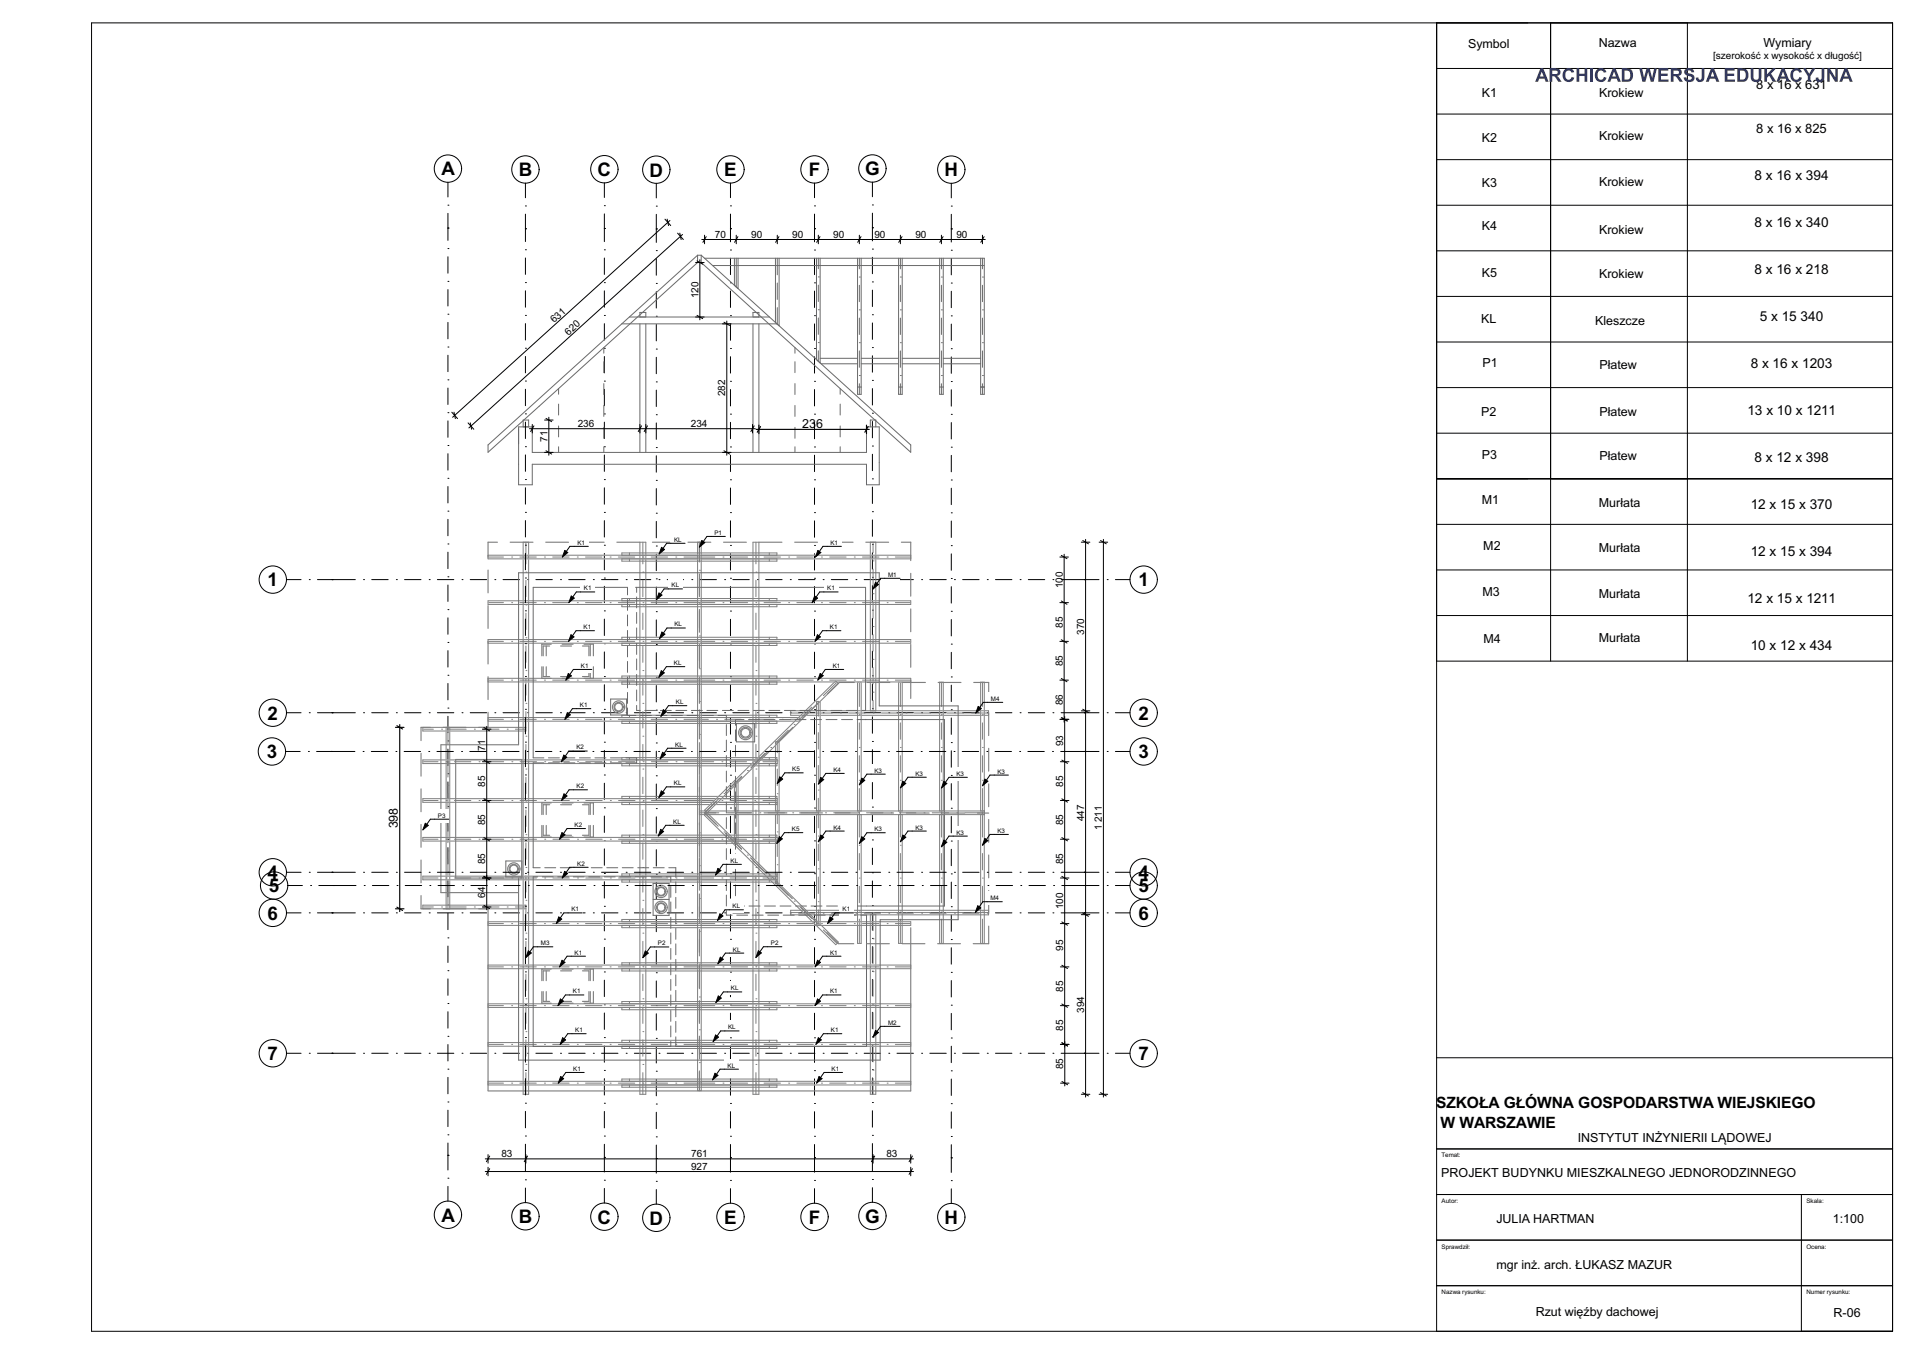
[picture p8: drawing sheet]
<svg xmlns="http://www.w3.org/2000/svg" width="420mm" height="297mm" viewBox="0 0 420 297" stroke-linecap="round" stroke-linejoin="round" font-family="sans-serif">
<defs><g id="words">
<g font-size="4.1">
<text x="96.8" y="38.5">A</text>
<text x="113.8" y="38.7">B</text>
<text x="131.1" y="38.6">C</text>
<text x="142.5" y="38.7">D</text>
<text x="158.8" y="38.7">E</text>
<text x="177.4" y="38.7">F</text>
<text x="189.7" y="38.5">G</text>
<text x="207.2" y="38.7">H</text>
<text x="58.7" y="128.6">1</text>
<text x="249.7" y="128.6">1</text>
<text x="58.7" y="157.8">2</text>
<text x="249.7" y="157.8">2</text>
<text x="58.5" y="166.3">3</text>
<text x="249.7" y="166.3">3</text>
<text x="58.7" y="192.8">4</text>
<text x="59" y="195.7">5</text>
<text x="249.7" y="195.7">5</text>
<text x="249.7" y="192.8">4</text>
<text x="58.7" y="201.7">6</text>
<text x="249.7" y="201.7">6</text>
<text x="58.7" y="232.5">7</text>
<text x="249.7" y="232.5">7</text>
<text x="96.8" y="268">A</text>
<text x="113.8" y="268.3">B</text>
<text x="131.1" y="268.4">C</text>
<text x="142.5" y="268.6">D</text>
<text x="158.8" y="268.4">E</text>
<text x="177.4" y="268.4">F</text>
<text x="189.7" y="268.2">G</text>
<text x="207.2" y="268.5">H</text>
</g>
<g font-size="3.4">
<text x="315" y="242.9">SZKOŁA GŁÓWNA GOSPODARSTWA WIEJSKIEGO</text>
<text x="315.9" y="247.4">W WARSZAWIE</text>
</g>
<g font-size="3">
<text x="384.8" y="39.5">8 x 16 x 394</text>
<text x="384.8" y="49.8">8 x 16 x 340</text>
<text x="384.8" y="60.1">8 x 16 x 218</text>
<text x="386" y="70.4">5 x 15 340</text>
<text x="384" y="80.7">8 x 16 x 1203</text>
<text x="383.2" y="91">13 x 10 x 1211</text>
<text x="384.8" y="101.3">8 x 12 x 398</text>
<text x="384" y="111.6">12 x 15 x 370</text>
<text x="384" y="121.9">12 x 15 x 394</text>
<text x="383.2" y="132.2">12 x 15 x 1211</text>
<text x="384" y="142.5">10 x 12 x 434</text>
</g>
<g font-size="2.9">
<text x="385.2" y="19.5">8 x 16 x 631</text>
<text x="385.2" y="29.3">8 x 16 x 825</text>
</g>
<g font-size="2.7">
<text x="322" y="10.4">Symbol</text>
<text x="350.6" y="10.3">Nazwa</text>
<text x="386.8" y="10.3">Wymiary</text>
<text x="325" y="21.3">K1</text>
<text x="350.7" y="21.2">Krokiew</text>
<text x="325" y="31.2">K2</text>
<text x="350.7" y="30.7">Krokiew</text>
<text x="325" y="41.1">K3</text>
<text x="350.7" y="40.9">Krokiew</text>
<text x="325" y="50.5">K4</text>
<text x="350.7" y="51.4">Krokiew</text>
<text x="325" y="60.8">K5</text>
<text x="350.7" y="61">Krokiew</text>
<text x="324.8" y="70.9">KL</text>
<text x="349.8" y="71.2">Kleszcze</text>
<text x="325.1" y="80.5">P1</text>
<text x="350.8" y="80.8">Płatew</text>
<text x="176" y="93.8">236</text>
<text x="324.8" y="91.3">P2</text>
<text x="350.8" y="91.2">Płatew</text>
<text x="325" y="100.7">P3</text>
<text x="350.8" y="100.8">Płatew</text>
<text x="325" y="110.5">M1</text>
<text x="350.7" y="111.1">Murłata</text>
<text x="325.3" y="120.6">M2</text>
<text x="350.7" y="121">Murłata</text>
<text x="325.1" y="130.7">M3</text>
<text x="350.7" y="131.1">Murłata</text>
<text x="325.4" y="140.9">M4</text>
<text x="350.7" y="140.9">Murłata</text>
<text x="87.3" y="181.7" transform="rotate(-90 87.3 181.7)">398</text>
<text x="346" y="250.5">INSTYTUT INŻYNIERII LĄDOWEJ</text>
<text x="316.1" y="258.3">PROJEKT BUDYNKU MIESZKALNEGO JEDNORODZINNEGO</text>
<text x="328.2" y="268.2">JULIA HARTMAN</text>
<text x="402" y="268.2">1:100</text>
<text x="328.2" y="278.3">mgr inż. arch. ŁUKASZ MAZUR</text>
<text x="336.8" y="288.7">Rzut więźby dachowej</text>
<text x="402.2" y="288.8">R-06</text>
</g>
<g font-size="2.2">
<text x="375.7" y="12.9">[szerokość x wysokość x długość]</text>
<text x="156.8" y="52.2">70</text>
<text x="164.8" y="52.2">90</text>
<text x="173.8" y="52.2">90</text>
<text x="182.8" y="52.2">90</text>
<text x="191.8" y="52.2">90</text>
<text x="200.8" y="52.2">90</text>
<text x="209.8" y="52.2">90</text>
<text x="153.2" y="65.4" transform="rotate(-90 153.2 65.4)">120</text>
<text x="121.5" y="70.9" transform="rotate(-42 121.5 70.9)">631</text>
<text x="124.7" y="73.6" transform="rotate(-42 124.7 73.6)">620</text>
<text x="159.1" y="87" transform="rotate(-90 159.1 87)">282</text>
<text x="126.7" y="93.7">236</text>
<text x="151.5" y="93.7">234</text>
<text x="120" y="96.9" transform="rotate(-90 120 96.9)">71</text>
<text x="233.1" y="129" transform="rotate(-90 233.1 129)">100</text>
<text x="233.1" y="137.7" transform="rotate(-90 233.1 137.7)">85</text>
<text x="237.8" y="139.2" transform="rotate(-90 237.8 139.2)">370</text>
<text x="233.1" y="146.2" transform="rotate(-90 233.1 146.2)">85</text>
<text x="233.1" y="154.7" transform="rotate(-90 233.1 154.7)">86</text>
<text x="106.4" y="164.7" transform="rotate(-90 106.4 164.7)">71</text>
<text x="233.2" y="163.7" transform="rotate(-90 233.2 163.7)">93</text>
<text x="106.4" y="172.6" transform="rotate(-90 106.4 172.6)">85</text>
<text x="233.2" y="172.6" transform="rotate(-90 233.2 172.6)">85</text>
<text x="106.4" y="181.1" transform="rotate(-90 106.4 181.1)">85</text>
<text x="233.2" y="181.1" transform="rotate(-90 233.2 181.1)">85</text>
<text x="237.8" y="180.1" transform="rotate(-90 237.8 180.1)">447</text>
<text x="241.7" y="182.1" transform="rotate(-90 241.7 182.1)">1 211</text>
<text x="106.4" y="189.6" transform="rotate(-90 106.4 189.6)">85</text>
<text x="233.2" y="189.6" transform="rotate(-90 233.2 189.6)">85</text>
<text x="106.4" y="197" transform="rotate(-90 106.4 197)">64</text>
<text x="233.2" y="199.4" transform="rotate(-90 233.2 199.4)">100</text>
<text x="233.2" y="208.6" transform="rotate(-90 233.2 208.6)">95</text>
<text x="233.2" y="217.6" transform="rotate(-90 233.2 217.6)">85</text>
<text x="233.2" y="226.1" transform="rotate(-90 233.2 226.1)">85</text>
<text x="237.8" y="222.2" transform="rotate(-90 237.8 222.2)">394</text>
<text x="233.2" y="234.6" transform="rotate(-90 233.2 234.6)">85</text>
<text x="110" y="253.9">83</text>
<text x="151.6" y="256.7">927</text>
<text x="151.6" y="253.9">761</text>
<text x="194.4" y="253.9">83</text>
</g>
<g font-size="1.4">
<text x="126.6" y="119.5">K1</text>
<text x="147.9" y="118.8">KL</text>
<text x="156.7" y="117.3">P1</text>
<text x="182.1" y="119.5">K1</text>
<text x="128.1" y="129.5">K1</text>
<text x="147.3" y="128.8">KL</text>
<text x="181.4" y="129.5">K1</text>
<text x="194.8" y="126.5">M1</text>
<text x="147.9" y="137.4">KL</text>
<text x="128" y="138">K1</text>
<text x="182" y="138">K1</text>
<text x="127.4" y="146.5">K1</text>
<text x="147.8" y="145.9">KL</text>
<text x="182.7" y="146.5">K1</text>
<text x="127.2" y="155.1">K1</text>
<text x="148.2" y="154.4">KL</text>
<text x="217.3" y="153.7">M4</text>
<text x="126.4" y="164.4">K2</text>
<text x="148.1" y="163.8">KL</text>
<text x="126.5" y="172.9">K2</text>
<text x="147.8" y="172.3">KL</text>
<text x="173.8" y="169.2">K5</text>
<text x="182.8" y="169.3">K4</text>
<text x="191.8" y="169.5">K3</text>
<text x="200.8" y="170.1">K3</text>
<text x="209.8" y="170.2">K3</text>
<text x="218.8" y="169.7">K3</text>
<text x="96" y="179.3">P</text>
<text x="97" y="179.3">3</text>
<text x="126" y="181.4">K2</text>
<text x="147.7" y="180.7">KL</text>
<text x="173.7" y="182.3">K5</text>
<text x="182.8" y="182">K4</text>
<text x="191.8" y="182.3">K3</text>
<text x="200.8" y="182">K3</text>
<text x="209.8" y="183.1">K3</text>
<text x="218.8" y="182.7">K3</text>
<text x="126.6" y="189.9">K2</text>
<text x="160.2" y="189.3">KL</text>
<text x="217.2" y="197.4">M4</text>
<text x="125.3" y="199.9">K1</text>
<text x="160.7" y="199.2">KL</text>
<text x="184.8" y="199.9">K1</text>
<text x="118.6" y="207.3">M3</text>
<text x="126" y="209.4">K1</text>
<text x="144.3" y="207.4">P2</text>
<text x="160.7" y="208.7">KL</text>
<text x="169.1" y="207.3">P2</text>
<text x="182.1" y="209.4">K1</text>
<text x="125.7" y="217.9">K1</text>
<text x="160.3" y="217.2">KL</text>
<text x="182.1" y="217.9">K1</text>
<text x="126.2" y="226.4">K1</text>
<text x="159.7" y="225.8">K</text>
<text x="160.6" y="225.8">L</text>
<text x="182.2" y="226.4">K1</text>
<text x="194.8" y="224.8">M2</text>
<text x="125.7" y="234.9">K1</text>
<text x="159.6" y="234.2">KL</text>
<text x="182.4" y="234.9">K1</text>
<text x="316.2" y="253.9">Temat:</text>
<text x="316.2" y="263.9">Autor:</text>
<text x="396.2" y="263.9">Skala:</text>
<text x="316.2" y="273.9">Sprawdził:</text>
<text x="396.2" y="273.9">Ocena:</text>
<text x="316.2" y="283.9">Nazwa rysunku:</text>
<text x="396.2" y="283.9">Numer rysunku:</text>
</g>
<text font-size="1.4" fill="#fff" x="19.8" y="290.6">GSEducationalVersion</text>
</g></defs>
<!-- layer: 410-K Osie -->
<g fill="none" stroke="#000" stroke-width=".22">
<path d="M98.2 40v3.2M191.3 40v3.2M98.2 54.5h.1M98.2 50h.1M98.2 45h.1M98.2 46.8v5.9M98.2 56.3v3.6M132.6 54.8h.1M132.6 50.1h.1M132.6 45.1h.1M132.6 40.1v3.2M132.6 46.9v6.1"/>
<path d="M132.6 56.6v3.6M143.9 55h.1M143.9 50.2h.1M143.9 45.2h.1M143.9 40.2v3.2M143.9 47v6.2M143.9 56.8v3.6M160.2 54.8h.1M160.2 50.2h.1M160.2 45.2h.1M160.2 40.2v3.2M160.2 47v6"/>
<path d="M160.2 56.6v3.6M178.6 54.8h.1M178.6 50.2h.1M178.6 45.2h.1M178.6 40.2v3.2M178.6 47v6M178.6 56.6v3.6M191.3 54.6h.1M191.3 50h.1M191.3 45h.1M191.3 46.8v6M191.3 56.4v3.6"/>
<path d="M208.6 54.9h.1M208.6 50.2h.1M208.6 45.2h.1M208.6 40.2v3.2M208.6 47v6.1M208.6 56.7v3.6M98.2 61.7h.1M98.2 68.9h.1M98.2 76.1h.1M98.2 63.5v3.6M98.2 70.7v3.6M98.2 77.9v3.6"/>
<path d="M132.6 62h.1M132.6 69.2h.1M132.6 76.4h.1M132.6 63.8v3.6M132.6 71v3.6M132.6 78.2v3.6M143.9 76.6h.1M143.9 69.4h.1M143.9 62.2h.1M143.9 64v3.6M143.9 71.2v3.6M143.9 78.4v3.6"/>
<path d="M160.2 76.4h.1M160.2 69.2h.1M160.2 62h.1M160.2 63.8v3.6M160.2 71v3.6M160.2 78.2v3.6M178.6 76.4h.1M178.6 69.2h.1M178.6 62h.1M178.6 63.8v3.6M178.6 71v3.6M178.6 78.2v3.6"/>
<path d="M191.3 61.8h.1M191.3 69h.1M191.3 76.2h.1M191.3 63.6v3.6M191.3 70.8v3.6M191.3 78v3.6M208.6 62.1h.1M208.6 69.3h.1M208.6 76.5h.1M208.6 63.9v3.6M208.6 71.1v3.6M208.6 78.3v3.6"/>
<path d="M98.2 83.3h.1M98.2 90.5h.1M98.2 97.7h.1M98.2 85.1v3.6M98.2 92.3v3.6M98.2 99.5v3.6M132.6 83.6h.1M132.6 90.8h.1M132.6 98h.1M132.6 85.4v3.6M132.6 92.6v3.6M132.6 99.8v3.6"/>
<path d="M143.9 98.2h.1M143.9 91h.1M143.9 83.8h.1M143.9 85.6v3.6M143.9 92.8v3.6M143.9 100v3.6M160.2 98h.1M160.2 90.8h.1M160.2 83.6h.1M160.2 85.4v3.6M160.2 92.6v3.6M160.2 99.8v3.6"/>
<path d="M178.6 98h.1M178.6 90.8h.1M178.6 83.6h.1M178.6 85.4v3.6M178.6 92.6v3.6M178.6 99.8v3.6M191.3 83.4h.1M191.3 90.6h.1M191.3 97.8h.1M191.3 85.2v3.6M191.3 92.4v3.6M191.3 99.6v3.6"/>
<path d="M208.6 83.7h.1M208.6 90.9h.1M208.6 98.1h.1M208.6 85.5v3.6M208.6 92.7v3.6M208.6 99.9v3.6M98.2 104.9h.1M98.2 112.1h.1M98.2 119.3h.1M98.2 106.7v3.6M98.2 113.9v3.6M132.6 105.2h.1"/>
<path d="M132.6 112.4h.1M132.6 119.6h.1M132.6 107v3.6M132.6 114.2v3.6M143.9 119.8h.1M143.9 112.6h.1M143.9 105.4h.1M143.9 107.2v3.6M143.9 114.4v3.6M160.2 119.6h.1M160.2 112.4h.1M160.2 105.2h.1"/>
<path d="M160.2 107v3.6M160.2 114.2v3.6M178.6 119.6h.1M178.6 112.4h.1M178.6 105.2h.1M178.6 107v3.6M178.6 114.2v3.6M191.3 105h.1M191.3 112.2h.1M191.3 119.4h.1M191.3 106.8v3.6M191.3 114v3.6"/>
<path d="M208.6 105.3h.1M208.6 112.5h.1M208.6 119.7h.1M208.6 107.1v3.6M208.6 114.3v3.6M62.8 127.1h3.2M67.8 127.1h.1M69.6 127.1h8.3M72.8 127.1h.1M79.7 127.1h.1M81.5 127.1h3.6M86.9 127.1h.1"/>
<path d="M88.7 127.1h3.6M94.1 127.1h.1M95.9 127.1h3.6M98.2 126.5h.1M98.2 133.7h.1M98.2 121.1v3.6M98.2 128.3v3.6M98.2 135.5v3.6M101.3 127.1h.1M103.1 127.1h3.6M108.5 127.1h.1M110.3 127.1h3.6"/>
<path d="M115.7 127.1h.1M117.5 127.1h3.6M122.9 127.1h.1M124.7 127.1h3.6M130.1 127.1h.1M131.9 127.1h3.6M132.6 126.8h.1M132.6 134h.1M132.6 121.4v3.6M132.6 128.6v3.6M132.6 135.8v3.6M137.3 127.1h.1"/>
<path d="M139.1 127.1h3.6M143.9 134.2h.1M143.9 127h.1M143.9 121.6v3.6M143.9 128.8v3.6M143.9 136v3.6M144.5 127.1h.1M146.3 127.1h3.6M151.7 127.1h.1M153.5 127.1h3.6M158.9 127.1h.1M160.2 134h.1"/>
<path d="M160.2 126.8h.1M160.2 121.4v3.6M160.2 128.6v3.6M160.2 135.8v3.6M160.7 127.1h3.6M166.1 127.1h.1M167.9 127.1h3.6M173.3 127.1h.1M175.1 127.1h3.6M178.6 134h.1M178.6 126.8h.1M178.6 121.4v3.6"/>
<path d="M178.6 128.6v3.6M178.6 135.8v3.6M180.5 127.1h.1M182.3 127.1h3.6M187.7 127.1h.1M189.5 127.1h3.6M191.3 126.6h.1M191.3 133.8h.1M191.3 121.2v3.6M191.3 128.4v3.6M191.3 135.6v3.6M194.9 127.1h.1"/>
<path d="M196.7 127.1h3.6M202.1 127.1h.1M203.9 127.1h3.6M208.6 126.9h.1M208.6 134.1h.1M208.6 121.5v3.6M208.6 128.7v3.6M208.6 135.9v3.6M209.3 127.1h.1M211.1 127.1h3.6M216.5 127.1h.1M218.3 127.1h3.6"/>
<path d="M223.7 127.1h.1M225.5 127.1h3.6M230.9 127.1h.1M232.7 127.1h8.3M237.8 127.1h.1M242.8 127.1h.1M244.6 127.1h3.2M62.8 156.3h3.2M67.8 156.3h.1M69.6 156.3h8.3M72.8 156.3h.1M79.7 156.3h.1"/>
<path d="M81.5 156.3h3.6M86.9 156.3h.1M88.7 156.3h3.6M94.1 156.3h.1M95.9 156.3h3.6M98.2 140.9h.1M98.2 148.1h.1M98.2 155.3h.1M98.2 142.7v3.6M98.2 149.9v3.6M98.2 157.1v3.6M101.3 156.3h.1"/>
<path d="M103.1 156.3h3.6M108.5 156.3h.1M110.3 156.3h3.6M115.7 156.3h.1M117.5 156.3h3.6M122.9 156.3h.1M124.7 156.3h3.6M130.1 156.3h.1M131.9 156.3h3.6M132.6 141.2h.1M132.6 148.4h.1M132.6 155.6h.1"/>
<path d="M132.6 143v3.6M132.6 150.2v3.6M132.6 157.4v3.6M137.3 156.3h.1M139.1 156.3h3.6M143.9 155.8h.1M143.9 148.6h.1M143.9 141.4h.1M143.9 143.2v3.6M143.9 150.4v3.6M143.9 157.6v3.6M144.5 156.3h.1"/>
<path d="M146.3 156.3h3.6M151.7 156.3h.1M153.5 156.3h3.6M158.9 156.3h.1M160.2 155.6h.1M160.2 148.4h.1M160.2 141.2h.1M160.2 143v3.6M160.2 150.2v3.6M160.2 157.4v3.6M160.7 156.3h3.6M166.1 156.3h.1"/>
<path d="M167.9 156.3h3.6M173.3 156.3h.1M175.1 156.3h3.6M178.6 155.6h.1M178.6 148.4h.1M178.6 141.2h.1M178.6 143v3.6M178.6 150.2v3.6M178.6 157.4v3.6M180.5 156.3h.1M182.3 156.3h3.6M187.7 156.3h.1"/>
<path d="M189.5 156.3h3.6M191.3 141h.1M191.3 148.2h.1M191.3 155.4h.1M191.3 142.8v3.6M191.3 150v3.6M191.3 157.2v3.6M194.9 156.3h.1M196.7 156.3h3.6M202.1 156.3h.1M203.9 156.3h3.6M208.6 141.3h.1"/>
<path d="M208.6 148.5h.1M208.6 155.7h.1M208.6 143.1v3.6M208.6 150.3v3.6M208.6 157.5v3.6M209.3 156.3h.1M211.1 156.3h3.6M216.5 156.3h.1M218.3 156.3h3.6M223.7 156.3h.1M225.5 156.3h3.6M230.9 156.3h.1"/>
<path d="M232.7 156.3h8.3M237.8 156.3h.1M242.8 156.3h.1M244.6 156.3h3.2M98.2 162.5h.1M98.2 169.7h.1M98.2 176.9h.1M98.2 164.3v3.6M98.2 171.5v3.6M98.2 178.7v3.6M132.6 162.8h.1M132.6 170h.1"/>
<path d="M132.6 177.2h.1M132.6 164.6v3.6M132.6 171.8v3.6M132.6 179v3.6M143.9 177.4h.1M143.9 170.2h.1M143.9 163h.1M143.9 164.8v3.6M143.9 172v3.6M143.9 179.2v3.6M160.2 177.2h.1M160.2 170h.1"/>
<path d="M160.2 162.8h.1M160.2 164.6v3.6M160.2 171.8v3.6M160.2 179v3.6M178.6 177.2h.1M178.6 170h.1M178.6 162.8h.1M178.6 164.6v3.6M178.6 171.8v3.6M178.6 179v3.6M191.3 162.6h.1M191.3 169.8h.1"/>
<path d="M191.3 177h.1M191.3 164.4v3.6M191.3 171.6v3.6M191.3 178.8v3.6M208.6 162.9h.1M208.6 170.1h.1M208.6 177.3h.1M208.6 164.7v3.6M208.6 171.9v3.6M208.6 179.1v3.6M98.2 184.1h.1M98.2 191.3h.1"/>
<path d="M98.2 198.5h.1M98.2 185.9v3.6M98.2 193.1v3.6M132.6 184.4h.1M132.6 191.6h.1M132.6 198.8h.1M132.6 186.2v3.6M132.6 193.4v3.6M143.9 199h.1M143.9 191.8h.1M143.9 184.6h.1M143.9 186.4v3.6"/>
<path d="M143.9 193.6v3.6M160.2 198.8h.1M160.2 191.6h.1M160.2 184.4h.1M160.2 186.2v3.6M160.2 193.4v3.6M178.6 198.8h.1M178.6 191.6h.1M178.6 184.4h.1M178.6 186.2v3.6M178.6 193.4v3.6M191.3 184.2h.1"/>
<path d="M191.3 191.4h.1M191.3 198.6h.1M191.3 186v3.6M191.3 193.2v3.6M208.6 184.5h.1M208.6 191.7h.1M208.6 198.9h.1M208.6 186.3v3.6M208.6 193.5v3.6M62.8 200.2h3.2M67.8 200.2h.1M69.6 200.2h8.3"/>
<path d="M72.8 200.2h.1M79.7 200.2h.1M81.5 200.2h3.6M86.9 200.2h.1M88.7 200.2h3.6M94.1 200.2h.1M95.9 200.2h3.6M98.2 205.7h.1M98.2 212.9h.1M98.2 200.3v3.6M98.2 207.5v3.6M98.2 214.7v3.6"/>
<path d="M101.3 200.2h.1M103.1 200.2h3.6M108.5 200.2h.1M110.3 200.2h3.6M115.7 200.2h.1M117.5 200.2h3.6M122.9 200.2h.1M124.7 200.2h3.6M130.1 200.2h.1M131.9 200.2h3.6M132.6 206h.1M132.6 213.2h.1"/>
<path d="M132.6 200.6v3.6M132.6 207.8v3.6M132.6 215v3.6M137.3 200.2h.1M139.1 200.2h3.6M143.9 213.4h.1M143.9 206.2h.1M143.9 200.8v3.6M143.9 208v3.6M143.9 215.2v3.6M144.5 200.2h.1M146.3 200.2h3.6"/>
<path d="M151.7 200.2h.1M153.5 200.2h3.6M158.9 200.2h.1M160.2 213.2h.1M160.2 206h.1M160.2 200.6v3.6M160.2 207.8v3.6M160.2 215v3.6M160.7 200.2h3.6M166.1 200.2h.1M167.9 200.2h3.6M173.3 200.2h.1"/>
<path d="M175.1 200.2h3.6M178.6 213.2h.1M178.6 206h.1M178.6 200.6v3.6M178.6 207.8v3.6M178.6 215v3.6M180.5 200.2h.1M182.3 200.2h3.6M187.7 200.2h.1M189.5 200.2h3.6M191.3 205.8h.1M191.3 213h.1"/>
<path d="M191.3 200.4v3.6M191.3 207.6v3.6M191.3 214.8v3.6M194.9 200.2h.1M196.7 200.2h3.6M202.1 200.2h.1M203.9 200.2h3.6M208.6 206.1h.1M208.6 213.3h.1M208.6 200.7v3.6M208.6 207.9v3.6M208.6 215.1v3.6"/>
<path d="M209.3 200.2h.1M211.1 200.2h3.6M216.5 200.2h.1M218.3 200.2h3.6M223.7 200.2h.1M225.5 200.2h3.6M230.9 200.2h.1M232.7 200.2h8.3M237.8 200.2h.1M242.8 200.2h.1M244.6 200.2h3.2M62.8 231h3.2"/>
<path d="M67.8 231h.1M69.6 231h8.3M72.8 231h.1M79.7 231h.1M81.5 231h3.6M86.9 231h.1M88.7 231h3.6M94.1 231h.1M95.9 231h3.6M98.2 220.1h.1M98.2 227.3h.1M98.2 234.5h.1"/>
<path d="M98.2 221.9v3.6M98.2 229.1v3.6M98.2 236.3v3.6M101.3 231h.1M103.1 231h3.6M108.5 231h.1M110.3 231h3.6M115.7 231h.1M117.5 231h3.6M122.9 231h.1M124.7 231h3.6M130.1 231h.1"/>
<path d="M131.9 231h3.6M132.6 220.4h.1M132.6 227.6h.1M132.6 234.8h.1M132.6 222.2v3.6M132.6 229.4v3.6M132.6 236.6v3.6M137.3 231h.1M139.1 231h3.6M143.9 235h.1M143.9 227.8h.1M143.9 220.6h.1"/>
<path d="M143.9 222.4v3.6M143.9 229.6v3.6M143.9 236.8v3.6M144.5 231h.1M146.3 231h3.6M151.7 231h.1M153.5 231h3.6M158.9 231h.1M160.2 234.8h.1M160.2 227.6h.1M160.2 220.4h.1M160.2 222.2v3.6"/>
<path d="M160.2 229.4v3.6M160.2 236.6v3.6M160.7 231h3.6M166.1 231h.1M167.9 231h3.6M173.3 231h.1M175.1 231h3.6M178.6 234.8h.1M178.6 227.6h.1M178.6 220.4h.1M178.6 222.2v3.6M178.6 229.4v3.6"/>
<path d="M178.6 236.6v3.6M180.5 231h.1M182.3 231h3.6M187.7 231h.1M189.5 231h3.6M191.3 220.2h.1M191.3 227.4h.1M191.3 234.6h.1M191.3 222v3.6M191.3 229.2v3.6M191.3 236.4v3.6M194.9 231h.1"/>
<path d="M196.7 231h3.6M202.1 231h.1M203.9 231h3.6M208.6 220.5h.1M208.6 227.7h.1M208.6 234.9h.1M208.6 222.3v3.6M208.6 229.5v3.6M208.6 236.7v3.6M209.3 231h.1M211.1 231h3.6M216.5 231h.1"/>
<path d="M218.3 231h3.6M223.7 231h.1M225.5 231h3.6M230.9 231h.1M232.7 231h8.3M237.8 231h.1M242.8 231h.1M244.6 231h3.2M98.2 241.7h.1M98.2 248.9h.1M98.2 253.4h.1M98.2 258.4h.1"/>
<path d="M98.2 243.5v3.6M98.2 250.7v5.9M132.6 242h.1M132.6 249.2h.1M132.6 253.9h.1M132.6 258.9h.1M132.6 243.8v3.6M132.6 251v6.1M143.9 249.4h.1M143.9 242.2h.1M143.9 254.1h.1M143.9 259.1h.1"/>
<path d="M143.9 244v3.6M143.9 251.2v6.1M160.2 249.2h.1M160.2 242h.1M160.2 253.9h.1M160.2 258.9h.1M160.2 243.8v3.6M160.2 251v6.1M178.6 249.2h.1M178.6 242h.1M178.6 253.9h.1M178.6 258.9h.1"/>
<path d="M178.6 243.8v3.6M178.6 251v6.1M191.3 241.8h.1M191.3 249h.1M191.3 253.7h.1M191.3 258.7h.1M191.3 243.6v3.6M191.3 250.8v6.1M208.6 242.1h.1M208.6 249.3h.1M208.6 254h.1M208.6 259h.1"/>
<path d="M208.6 243.9v3.6M208.6 251.1v6.1M98.2 260.2v3.3M132.6 260.7v3.2M143.9 260.9v3.2M160.2 260.7v3.2M178.6 260.7v3.2M191.3 260.5v3.2M208.6 260.8v3.2"/>
<circle cx="98.2" cy="37" r="3"/>
<circle cx="132.6" cy="37.1" r="3"/>
<circle cx="143.9" cy="37.2" r="3"/>
<circle cx="160.2" cy="37.2" r="3"/>
<circle cx="178.6" cy="37.2" r="3"/>
<circle cx="191.3" cy="37" r="3"/>
<circle cx="208.6" cy="37.2" r="3"/>
<circle cx="59.8" cy="127.1" r="3"/>
<circle cx="250.8" cy="127.1" r="3"/>
<circle cx="59.8" cy="156.3" r="3"/>
<circle cx="250.8" cy="156.3" r="3"/>
<circle cx="59.8" cy="200.2" r="3"/>
<circle cx="250.8" cy="200.2" r="3"/>
<circle cx="59.8" cy="231" r="3"/>
<circle cx="250.8" cy="231" r="3"/>
<circle cx="98.2" cy="266.5" r="3"/>
<circle cx="132.6" cy="266.9" r="3"/>
<circle cx="143.9" cy="267.1" r="3"/>
<circle cx="160.2" cy="266.9" r="3"/>
<circle cx="178.6" cy="266.9" r="3"/>
<circle cx="191.3" cy="266.7" r="3"/>
<circle cx="208.6" cy="267" r="3"/>
</g>
<!-- layer: 450-K Belki -->
<g fill="none" stroke="#7f7f7f" stroke-width=".22">
<path d="M114.7 118.9h1.2v121.1h-1.2zM115.3 118.9v4.8M140.3 118.9h1.3v121.1h-1.3zM141 118.9v4.8M153 118.9h.8v120.3h-.8zM153.4 118.9v4.4M165.1 118.9h1.3v121.1h-1.3zM165.8 118.9v4.8M190.9 118.9h1.2v37h-1.2zM191.5 118.9v2.3M107 121.8h92.7v.8h-92.7zM107 131.8h92.7v.8h-92.7z"/>
<path d="M107 132.2h3.4M107 122.2h3.4M112.2 132.2h.1M112.2 122.2h.1M114 132.2h3.6M114 122.2h3.6M115.3 125.5h.1M115.3 132.7h.1M115.3 139.9h.1M115.3 127.3v3.6M115.3 134.5v3.6M119.4 132.2h.1"/>
<path d="M119.4 122.2h.1M121.2 132.2h3.6M121.2 122.2h3.6M126.6 132.2h.1M126.6 122.2h.1M128.4 132.2h3.6M128.4 122.2h3.6M133.8 132.2h.1M133.8 122.2h.1M135.6 132.2h3.6M135.6 122.2h3.6M136.4 121.8v-.5h34v.5"/>
<path d="M136.4 122.6v.5h34v-.5M136.4 131.8v-.5h34v.5M136.4 132.6v.5h34v-.5M138.1 121.3v.5M138.1 122.6v.5M138.1 131.3v.5M138.1 132.6v.5M138.1 139.8v.5M141 139.9h.1M141 132.7h.1M141 125.5h.1M141 127.3v3.6"/>
<path d="M141 134.5v3.6M141 132.2h.1M141 122.2h.1M142.8 132.2h3.6M142.8 122.2h3.6M148.2 132.2h.1M148.2 122.2h.1M150 132.2h6.8M150 122.2h6.8M153.4 139.5h.1M153.4 132.3h.1M153.4 125.1h.1"/>
<path d="M153.4 126.9v3.6M153.4 134.1v3.6M158.6 132.2h.1M158.6 122.2h.1M160.4 132.2h3.6M160.4 122.2h3.6M165.8 132.2h.1M165.8 122.2h.1M165.8 139.9h.1M165.8 132.7h.1M165.8 125.5h.1M165.8 127.3v3.6"/>
<path d="M165.8 134.5v3.6M167.6 132.2h3.6M167.6 122.2h3.6M168.7 121.3v.5M168.7 122.6v.5M168.7 131.3v.5M168.7 132.6v.5M168.7 139.8v.5M173 132.2h.1M173 122.2h.1M174.8 132.2h3.6M174.8 122.2h3.6"/>
<path d="M180.2 132.2h.1M180.2 122.2h.1M182 132.2h3.6M182 122.2h3.6M187.4 132.2h.1M187.4 122.2h.1M189.2 132.2h3.6M189.2 122.2h3.6M191.5 123h.1M191.5 130.2h.1M191.5 137.4h.1M191.5 124.8v3.6"/>
<path d="M191.5 132v3.6M191.5 139.2v3.6M194.6 132.2h.1M194.6 122.2h.1M196.4 132.2h3.3M196.4 122.2h3.3M92.7 159.9h2.3M96.8 159.9h.1M97.8 159.5v39.8M98.2 159.5v3.7M98.6 159.9h3.6M98.6 159.5v39.8"/>
<path d="M104 159.9h.1M105.8 159.9h3.6M107 140.3h92.7v.8h-92.7zM107 148.8h92.7v.8h-92.7zM107 157.4h68.3v.8h-68.3zM107 157.8h3.4M107 149.2h3.4M107 140.7h3.4M111.2 159.9h.1M112.2 157.8h.1M112.2 149.2h.1M112.2 140.7h.1"/>
<path d="M113 159.9h2.3M114 157.8h3.6M114 149.2h3.6M114 140.7h3.6M115.3 147.1h.1M115.3 154.3h.1M115.3 141.7v3.6M115.3 148.9v3.6M115.3 156.1v4.2h-22.6v-.8h22.6M119.4 157.8h.1M119.4 149.2h.1M119.4 140.7h.1"/>
<path d="M121.2 157.8h3.6M121.2 149.2h3.6M121.2 140.7h3.6M126.6 157.8h.1M126.6 149.2h.1M126.6 140.7h.1M128.4 157.8h3.6M128.4 149.2h3.6M128.4 140.7h3.6M133.8 157.8h.1M133.8 149.2h.1M133.8 140.7h.1"/>
<path d="M135.6 157.8h3.6M135.6 149.2h3.6M135.6 140.7h3.6M136.4 140.3v-.5h34v.5M136.4 141.1v.5h34v-.5M136.4 148.8v-.5h34v.5M136.4 149.6v.5h34v-.5M136.4 157.4v-.5h34v.5M136.4 158.2v.5h34v-.5M138.1 141.1v.5M138.1 148.3v.5M138.1 149.6v.5"/>
<path d="M138.1 156.9v.5M138.1 158.2v.5M141 154.3h.1M141 147.1h.1M141 141.7v3.6M141 148.9v3.6M141 156.1v3.6M141 157.8h.1M141 149.2h.1M141 140.7h.1M142.8 157.8h3.6M142.8 149.2h3.6"/>
<path d="M142.8 140.7h3.6M148.2 157.8h.1M148.2 149.2h.1M148.2 140.7h.1M150 157.8h5.4M150 149.2h6.8M150 140.7h6.8M153.4 153.9h.1M153.4 146.7h.1M153.4 141.3v3.6M153.4 148.5v3.6M153.4 155.7v3.6"/>
<path d="M157.2 157.8h.1M158.6 149.2h.1M158.6 140.7h.1M159 157.8h3.6M160.4 149.2h3.6M160.4 140.7h3.6M164.4 157.8h.1M165.8 149.2h.1M165.8 140.7h.1M165.8 154.3h.1M165.8 147.1h.1M165.8 141.7v3.6"/>
<path d="M165.8 148.9v3.6M165.8 156.1v3.6M166.2 157.8h3.6M167.6 149.2h3.6M167.6 140.7h3.6M168.7 141.1v.5M168.7 148.3v.5M168.7 149.6v.5M168.7 156.9v.5M168.7 158.2v.5M171.6 157.8h.1M173 149.2h.1"/>
<path d="M173 140.7h.1M173.4 157.8h1.9M174.2 158.9h.1M174.8 149.2h3.6M174.8 140.7h3.6M178 155.1l-2.5 2.5M179.1 153.9h.8v24h-.8zM179.3 153.9h.1M179.5 158.9h.1M179.5 153.9v3.2M180.2 149.2h.1M180.2 140.7h.1"/>
<path d="M182 149.2h3.6M182 140.7h3.6M183.6 149.6l-3 3M187.4 149.2h.1M187.4 140.7h.1M188.1 149.6h.8v28.3h-.8zM188.5 156.8h.1M188.5 149.6v5.4M188.5 158.6v3.6M189.2 149.2h3.6M189.2 140.7h3.6M191.5 144.6h.1"/>
<path d="M191.5 151.8h.1M191.5 146.4v3.6M191.5 153.6v2.3M194.6 149.2h.1M194.6 140.7h.1M196.4 149.2h3.3M196.4 140.7h3.3M197.1 149.6h.8v28.3h-.8zM197.5 156.8h.1M197.5 149.6v5.4M197.5 158.6v3.6M206.1 149.6h.8v28.3h-.8z"/>
<path d="M206.5 156.8h.1M206.5 149.6v5.4M206.5 158.6v3.6M215.1 149.6h.8v28.3h-.8zM215.5 156.8h.1M215.5 149.6v5.4M215.5 158.6v3.6M92.7 166.7h77.8v.8h-77.8zM92.7 175.6h3.4M92.7 167.1h3.4M97.9 175.6h.1M97.9 167.1h.1"/>
<path d="M98.2 165h.1M98.2 172.2h.1M98.2 179.4h.1M98.2 166.8v3.6M98.2 174v3.6M99.7 175.6h3.6M99.7 167.1h3.6M105.1 175.6h.1M105.1 167.1h.1M106.9 175.6h3.6M106.9 167.1h3.6M112.3 175.6h.1"/>
<path d="M112.3 167.1h.1M114.1 175.6h3.6M114.1 167.1h3.6M115.3 161.5h.1M115.3 168.7h.1M115.3 175.9h.1M115.3 163.3v3.6M115.3 170.5v3.6M115.3 177.7v3.6M119.5 175.6h.1M119.5 167.1h.1M121.3 175.6h3.6"/>
<path d="M121.3 167.1h3.6M126.7 175.6h.1M126.7 167.1h.1M128.5 175.6h3.6M128.5 167.1h3.6M133.9 175.6h.1M133.9 167.1h.1M135.7 175.6h3.6M135.7 167.1h3.6M136.4 166.7v-.5h34v.5M136.4 167.5v.5h34v-.5M136.4 175.2v-.5h34v.5"/>
<path d="M136.4 176v.5h34v-.5M138.1 166.2v.5M138.1 167.5v.5M138.1 174.7v.5M138.1 176v.5M141 175.9h.1M141 168.7h.1M141 161.5h.1M141 163.3v3.6M141 170.5v3.6M141 177.7v3.6M141.1 175.6h.1"/>
<path d="M141.1 167.1h.1M142.9 175.6h3.6M142.9 167.1h3.6M148.3 175.6h.1M148.3 167.1h.1M150.1 175.6h6.4M150.1 167.1h6.4M153.4 175.5h.1M153.4 168.3h.1M153.4 161.1h.1M153.4 162.9v3.6M153.4 170.1v3.6"/>
<path d="M153.4 177.3v3.6M154.5 177.7l28.8-28.3 .6 .5-28.8 28.4zM155.1 178.3l28.8 28.4-.6 .5-28.8-28.3zM157.5 175.3l-3 3 3 2.9M158.3 175.6h.1M158.3 167.1h.1M158.8 174.1h.1M160.1 175.6h3.6M160.1 167.1h3.6M161.1 178.7h.8v6.4h-.8zM161.1 171.5h.8v6.4h-.8zM161.5 171.5v13.6"/>
<path d="M162.6 170.3l-2.5 2.5M163.9 169h.1M165.5 175.6h.1M165.5 167.1h.1M165.8 175.9h.1M165.8 168.7h.1M165.8 161.5h.1M165.8 163.3v3.6M165.8 170.5v3.6M165.8 177.7v3.6M167.3 175.6h3.2M167.3 167.1h3.2"/>
<path d="M167.8 165.2l-2.6 2.6M168.7 166.2v.5M168.7 167.5v.5M168.7 174.7v.5M168.7 176v.5M169.1 164h.1M170.1 178.7h.8v15.2h-.8zM170.1 162.7h.8v15.2h-.8zM170.5 166.9h.1M170.5 174.1h.1M170.5 176h-77.8v-.8h77.8v5.5M170.5 162.7v2.4"/>
<path d="M170.5 168.7v3.6M172.9 160.2l-2.6 2.5M179.1 178.7h.8v24.2h-.8zM179.5 166.1h.1M179.5 173.3h.1M179.5 160.7v3.6M179.5 167.9v3.6M179.5 175.1v6.5M188.1 178.7h.8v28.2h-.8zM188.5 164h.1M188.5 171.2h.1M188.5 165.8v3.6"/>
<path d="M188.5 173v10.6M197.1 178.7h.8v28.2h-.8zM197.5 164h.1M197.5 171.2h.1M197.5 165.8v3.6M197.5 173v10.6M206.1 178.7h.8v28.2h-.8zM206.5 164h.1M206.5 171.2h.1M206.5 165.8v3.6M206.5 173v10.6M215.1 178.7h.8v28.2h-.8z"/>
<path d="M215.5 164h.1M215.5 171.2h.1M215.5 165.8v3.6M215.5 173v10.6M92.7 198.9h2.3M92.7 192.6h3.4M92.7 184.1h3.4M96.8 198.9h.1M97.9 192.6h.1M97.9 184.1h.1M98.2 186.6h.1M98.2 193.8h.1"/>
<path d="M98.2 181.2v3.6M98.2 188.4v3.6M98.2 195.6v3.7M98.6 198.9h3.6M99.7 192.6h3.6M99.7 184.1h3.6M104 198.9h.1M105.1 192.6h.1M105.1 184.1h.1M105.8 198.9h3.6M106.9 192.6h3.6M106.9 184.1h3.6"/>
<path d="M111.2 198.9h.1M112.3 192.6h.1M112.3 184.1h.1M113 198.9h2.3M114.1 192.6h3.6M114.1 184.1h3.6M115.3 183.1h.1M115.3 190.3h.1M115.3 197.5h.1M115.3 184.9v3.6M115.3 192.1v3.6M115.3 199.3h-22.6v-.8h22.6v4.4"/>
<path d="M119.5 192.6h.1M119.5 184.1h.1M121.3 192.6h3.6M121.3 184.1h3.6M126.7 192.6h.1M126.7 184.1h.1M128.5 192.6h3.6M128.5 184.1h3.6M133.9 192.6h.1M133.9 184.1h.1M135.7 192.6h3.6M135.7 184.1h3.6"/>
<path d="M136.4 183.7v-.5h34v.5M136.4 184.5v.5h34v-.5M136.4 192.2v-.5h34v.5M136.4 193v.5h34v-.5M138.1 183.2v.5M138.1 184.5v.5M138.1 191.7v.5M138.1 193v.5M141 197.5h.1M141 190.3h.1M141 183.1h.1M141 184.9v3.6"/>
<path d="M141 192.1v3.6M141 199.3v3.6M141.1 192.6h.1M141.1 184.1h.1M142.9 192.6h3.6M142.9 184.1h3.6M148.3 192.6h.1M148.3 184.1h.1M150.1 192.6h6.4M150.1 184.1h6.4M153.4 197.1h.1M153.4 189.9h.1"/>
<path d="M153.4 182.7h.1M153.4 184.5v3.6M153.4 191.7v3.6M153.4 198.9v3.6M158.3 192.6h.1M158.3 184.1h.1M158.8 182.5h.1M160.1 183.8l2.5 2.5M160.1 192.6h3.6M160.1 184.1h3.6M163.9 187.6h.1M165.2 188.8l2.6 2.5"/>
<path d="M165.5 192.6h.1M165.5 184.1h.1M165.8 197.5h.1M165.8 190.3h.1M165.8 183.1h.1M165.8 184.9v3.6M165.8 192.1v3.6M165.8 199.3v3.6M167.3 192.6h3.2M167.3 184.1h3.2M168.7 183.2v.5M168.7 184.5v.5"/>
<path d="M168.7 191.7v.5M168.7 193v.5M169.1 192.6h.1M170.3 193.9l2.6 2.5M170.5 189.7h.1M170.5 182.5h.1M170.5 184.5h-77.8v-.8h77.8v4.2M170.5 192.2h-77.8v.8h77.8M170.5 191.5v2.4M174.2 197.7h.1M175.5 198.9l2.5 2.6M179.5 197.8h.1"/>
<path d="M179.5 190.6h.1M179.5 183.4h.1M179.5 185.2v3.6M179.5 192.4v3.6M179.5 199.6v3.3M188.5 199.8h.1M188.5 192.6h.1M188.5 185.4h.1M188.5 187.2v3.6M188.5 194.4v3.6M197.5 199.8h.1M197.5 192.6h.1"/>
<path d="M197.5 185.4h.1M197.5 187.2v3.6M197.5 194.4v3.6M206.5 199.8h.1M206.5 192.6h.1M206.5 185.4h.1M206.5 187.2v3.6M206.5 194.4v3.6M215.5 199.8h.1M215.5 192.6h.1M215.5 185.4h.1M215.5 187.2v3.6"/>
<path d="M215.5 194.4v3.6M107 202.2h92.7v.8h-92.7zM107 211.7h92.7v.8h-92.7zM107 212.1h3.4M107 202.6h3.4M112.2 212.1h.1M112.2 202.6h.1M114 212.1h3.6M114 202.6h3.6M115.3 204.7h.1M115.3 211.9h.1M115.3 219.1h.1"/>
<path d="M115.3 206.5v3.6M115.3 213.7v3.6M119.4 212.1h.1M119.4 202.6h.1M121.2 212.1h3.6M121.2 202.6h3.6M126.6 212.1h.1M126.6 202.6h.1M128.4 212.1h3.6M128.4 202.6h3.6M133.8 212.1h.1M133.8 202.6h.1"/>
<path d="M135.6 212.1h3.6M135.6 202.6h3.6M136.4 202.2v-.5h34v.5M136.4 203v.5h34v-.5M136.4 211.7v-.5h34v.5M136.4 212.5v.5h34v-.5M138.1 201.7v.5M138.1 203v.5M138.1 211.2v.5M138.1 212.5v.5M138.1 219.7v.5M141 219.1h.1"/>
<path d="M141 211.9h.1M141 204.7h.1M141 206.5v3.6M141 213.7v3.6M141 212.1h.1M141 202.6h.1M142.8 212.1h3.6M142.8 202.6h3.6M148.2 212.1h.1M148.2 202.6h.1M150 212.1h6.8M150 202.6h6.8"/>
<path d="M153.4 218.7h.1M153.4 211.5h.1M153.4 204.3h.1M153.4 206.1v3.6M153.4 213.3v3.6M158.6 212.1h.1M158.6 202.6h.1M160.4 212.1h3.6M160.4 202.6h3.6M165.8 212.1h.1M165.8 202.6h.1M165.8 219.1h.1"/>
<path d="M165.8 211.9h.1M165.8 204.7h.1M165.8 206.5v3.6M165.8 213.7v3.6M167.6 212.1h3.6M167.6 202.6h3.6M168.7 201.7v.5M168.7 203v.5M168.7 211.2v.5M168.7 212.5v.5M168.7 219.7v.5M173 212.1h.1"/>
<path d="M173 202.6h.1M174.8 212.1h3.6M174.8 202.6h3.6M179.3 202.7h.1M180.2 212.1h.1M180.2 202.6h.1M180.6 204l3 2.9M182 212.1h3.6M182 202.6h3.6M187.4 212.1h.1M187.4 202.6h.1M188.5 201.6v5.3"/>
<path d="M189.2 212.1h3.6M189.2 202.6h3.6M190.9 200.6h1.2v39.4h-1.2zM191.5 213.1h.1M191.5 205.9h.1M191.5 200.6v3.5M191.5 207.7v3.6M191.5 214.9v3.6M194.6 212.1h.1M194.6 202.6h.1M196.4 212.1h3.3M196.4 202.6h3.3"/>
<path d="M197.5 201.6v5.3M206.5 201.6v5.3M215.5 201.6v5.3M107 237.6h3.4M107 237.2h92.7v.8h-92.7zM107 220.2h92.7v.8h-92.7zM107 228.7h92.7v.8h-92.7zM107 229.1h3.4M107 220.6h3.4M112.2 237.6h.1M112.2 229.1h.1M112.2 220.6h.1"/>
<path d="M114 237.6h3.6M114 229.1h3.6M114 220.6h3.6M115.3 226.3h.1M115.3 233.5h.1M115.3 220.9v3.6M115.3 228.1v3.6M115.3 235.3v4.7M119.4 237.6h.1M119.4 229.1h.1M119.4 220.6h.1M121.2 237.6h3.6"/>
<path d="M121.2 229.1h3.6M121.2 220.6h3.6M126.6 237.6h.1M126.6 229.1h.1M126.6 220.6h.1M128.4 237.6h3.6M128.4 229.1h3.6M128.4 220.6h3.6M133.8 237.6h.1M133.8 229.1h.1M133.8 220.6h.1M135.6 237.6h3.6"/>
<path d="M135.6 229.1h3.6M135.6 220.6h3.6M136.4 238v.5h34v-.5M136.4 220.2v-.5h34v.5M136.4 221v.5h34v-.5M136.4 228.7v-.5h34v.5M136.4 229.5v.5h34v-.5M136.4 237.2v-.5h34v.5M138.1 221v.5M138.1 228.2v.5M138.1 229.5v.5M138.1 236.7v.5"/>
<path d="M138.1 238v.5M141 233.5h.1M141 226.3h.1M141 220.9v3.6M141 228.1v3.6M141 235.3v4.7M141 237.6h.1M141 229.1h.1M141 220.6h.1M142.8 237.6h3.6M142.8 229.1h3.6M142.8 220.6h3.6"/>
<path d="M148.2 237.6h.1M148.2 229.1h.1M148.2 220.6h.1M150 237.6h6.8M150 229.1h6.8M150 220.6h6.8M153.4 233.1h.1M153.4 225.9h.1M153.4 220.5v3.6M153.4 227.7v3.6M153.4 234.9v4.3M158.6 237.6h.1"/>
<path d="M158.6 229.1h.1M158.6 220.6h.1M160.4 237.6h3.6M160.4 229.1h3.6M160.4 220.6h3.6M165.8 237.6h.1M165.8 229.1h.1M165.8 220.6h.1M165.8 233.5h.1M165.8 226.3h.1M165.8 220.9v3.6M165.8 228.1v3.6"/>
<path d="M165.8 235.3v4.7M167.6 237.6h3.6M167.6 229.1h3.6M167.6 220.6h3.6M168.7 221v.5M168.7 228.2v.5M168.7 229.5v.5M168.7 236.7v.5M168.7 238v.5M173 237.6h.1M173 229.1h.1M173 220.6h.1"/>
<path d="M174.8 237.6h3.6M174.8 229.1h3.6M174.8 220.6h3.6M180.2 237.6h.1M180.2 229.1h.1M180.2 220.6h.1M182 237.6h3.6M182 229.1h3.6M182 220.6h3.6M187.4 237.6h.1M187.4 229.1h.1M187.4 220.6h.1"/>
<path d="M189.2 237.6h3.6M189.2 229.1h3.6M189.2 220.6h3.6M191.5 234.7h.1M191.5 227.5h.1M191.5 220.3h.1M191.5 222.1v3.6M191.5 229.3v3.6M191.5 236.5v3.5M194.6 237.6h.1M194.6 229.1h.1M194.6 220.6h.1"/>
<path d="M196.4 237.6h3.3M196.4 229.1h3.3M196.4 220.6h3.3"/>
</g>
<g fill="none" stroke="#fff" stroke-width=".22">
<path d="M107 121.8h46v.8h-46zM107 131.8h46v.8h-46zM153.8 121.8h45.9v.8h-45.9zM153.8 131.8h45.9v.8h-45.9zM92.7 159.5h22.6v.8h-22.6zM107 140.3h46v.8h-46zM107 148.8h46v.8h-46zM107 157.4h46v.8h-46zM153.8 140.3h45.9v.8h-45.9zM153.8 148.8h45.9v.8h-45.9zM153.8 157.4h21.5v.8h-21.5zM179.1 153.9h.8v24h-.8z"/>
<path d="M188.1 149.6h.8v28.3h-.8zM197.1 149.6h.8v28.3h-.8zM206.1 149.6h.8v28.3h-.8zM215.1 149.6h.8v28.3h-.8zM92.7 166.7h60.3v.8h-60.3zM92.7 175.2h60.3v.8h-60.3zM153.8 166.7h16.7v.8h-16.7zM153.8 175.2h16.7v.8h-16.7zM154.5 177.7l28.8-28.3 .6 .5-28.8 28.4zM155.1 178.3l28.8 28.4-.6 .5-28.8-28.3zM161.1 178.7h.8v6.4h-.8zM161.1 171.5h.8v6.4h-.8z"/>
<path d="M170.1 178.7h.8v15.2h-.8zM170.1 162.7h.8v15.2h-.8zM179.1 178.7h.8v24.2h-.8zM188.1 178.7h.8v28.2h-.8zM197.1 178.7h.8v28.2h-.8zM206.1 178.7h.8v28.2h-.8zM215.1 178.7h.8v28.2h-.8zM92.7 183.7h60.3v.8h-60.3zM92.7 192.2h60.3v.8h-60.3zM92.7 198.5h22.6v.8h-22.6zM153.8 183.7h16.7v.8h-16.7zM153.8 192.2h16.7v.8h-16.7z"/>
<path d="M107 202.2h46v.8h-46zM107 211.7h46v.8h-46zM153.8 202.2h45.9v.8h-45.9zM153.8 211.7h45.9v.8h-45.9zM107 237.2h46v.8h-46zM107 220.2h46v.8h-46zM107 228.7h46v.8h-46zM153.8 237.2h45.9v.8h-45.9zM153.8 220.2h45.9v.8h-45.9zM153.8 228.7h45.9v.8h-45.9z"/>
</g>
<!-- layer: 160-Z Maa architektura -->
<g fill="none" stroke="#7f7f7f" stroke-width=".22">
<path d="M173.4 156.4h1.9M173.4 155.9h43.4v1h-43.4zM177.1 156.4h.1M178.9 156.4h3.6M184.3 156.4h.1M186.1 156.4h3.6M191.5 156.4h.1M193.3 156.4h3.6M198.7 156.4h.1M200.5 156.4h3.6M205.9 156.4h.1M207.7 156.4h3.6"/>
<path d="M213.1 156.4h3.7M173.4 199.7h43.4v1h-43.4zM173.4 200.2h1.9M177.1 200.2h.1M178.9 200.2h3.6M184.3 200.2h.1M186.1 200.2h3.6M191.5 200.2h.1M193.3 200.2h3.6M198.7 200.2h.1M200.5 200.2h3.6M205.9 200.2h.1"/>
<path d="M207.7 200.2h3.6M213.1 200.2h3.7"/>
</g>
<!-- layer: 810-G Oglne -->
<g fill="none" stroke="#6a6a6a" stroke-width=".22">
<path d="M153 56l-46 41.6v1.6l46-41.6M153 56v1.6M153 56h.8M153 57.6h.8M153.8 56l45.9 41.6v1.6l-45.9-41.6M153.8 56v1.6M154.5 56.6h61.4v29.9h-.8v-29.9M156.3 58.2h59.6M161.1 56.6v6M161.5 56.6v6.3M161.9 56.6v6.7M170.1 56.6v14.2l.8 .7v-14.9"/>
<path d="M170.5 56.6v3.7M179.1 56.6v22.3M179.5 56.6v2.3M179.9 56.6v23M188.1 56.6v29.9h.8v-29.9M188.5 56.6v2.4M197.1 56.6v29.9h.8v-29.9M197.5 56.6v2.4M206.1 56.6v29.9h.8v-29.9M206.5 56.6v2.4M215.5 56.6v2.4M132.4 76.2v1.3"/>
<path d="M132.4 79.3v2.4M136.4 71h34.1M138 69.5h30.8M140.3 69.5v-1h1.3v1M140.3 71v28.2M141.6 71v28.2M165.1 69.5v-1h1.3v1M165.1 71v28.2M166.4 71v28.2M170.5 62.1v3.6M170.5 67.5v3.6M174.3 76.2v1.3"/>
<path d="M174.3 79.3v2.4M178.8 78.6h.3M179.5 75.1h.1M179.5 67.9h.1M179.5 60.7h.1M179.5 62.5v3.6M179.5 69.7v3.6M179.5 76.9v2.3M179.9 78.6h8.2M180.1 79.8h8M188.5 75.2h.1M188.5 68h.1"/>
<path d="M188.5 60.8h.1M188.5 62.6v3.6M188.5 69.8v3.6M188.5 77v3.6M188.9 78.6h8.2M188.9 79.8h8.2M197.5 75.2h.1M197.5 68h.1M197.5 60.8h.1M197.5 62.6v3.6M197.5 69.8v3.6M197.5 77v3.6"/>
<path d="M197.9 78.6h8.2M197.9 79.8h8.2M206.5 75.2h.1M206.5 68h.1M206.5 60.8h.1M206.5 62.6v3.6M206.5 69.8v3.6M206.5 77v3.6M206.9 78.6h8.2M206.9 79.8h8.2M215.5 75.2h.1M215.5 68h.1"/>
<path d="M215.5 60.8h.1M215.5 62.6v3.6M215.5 69.8v3.6M215.5 77v3.6M113.7 93.6h3v5.6h73.3v-5.6h2.8v12.7h-2.8v-4.5h-73.3v4.5h-3zM114.7 93.6v-1.5h1.2v1.5M122.5 85.2v1.3M122.5 88.6v2.4M122.5 93.4v2.4M122.5 98v1.2M132.4 84.1v2.4M132.4 88.9v2.4"/>
<path d="M132.4 93.7v2.4M132.4 98v1.2M174.3 84.1v2.4M174.3 88.9v2.4M174.3 93.7v2.4M174.3 98v1.2M184.3 85.2v1.3M184.3 88.6v2.4M184.3 93.4v2.4M184.3 98v1.2M188.1 84.9h.8M188.5 82.4h.1"/>
<path d="M188.5 84.2v2.3M190.9 93.6v-1.5h1.2v1.5M197.1 84.9h.8M197.5 82.4h.1M197.5 84.2v2.3M206.1 84.9h.8M206.5 82.4h.1M206.5 84.2v2.3M215.1 84.9h.8M215.5 82.4h.1M215.5 84.2v2.3M137.6 130.5v-1.7h-20.7v37.4h2.4"/>
<path d="M137.6 131.5v2.4M137.6 134.9v2.4M137.6 138.3v2.4M139.4 128.8h50.4v27h-.8M139.6 128.8v1.1M139.6 130.9v2.4M139.6 134.3v2.4M139.6 137.7v2.4M133.9 153.3h3.5v3.5h-3.5zM137.6 141.7v2.4M137.6 145.1v2.4M137.6 148.5v2.4"/>
<path d="M137.6 151.9v2.4M137.6 155.3v1.6h1.9M139.6 141.1v2.4M139.6 144.5v2.4M139.6 147.9v2.4M139.6 151.3v2.4M139.6 154.7v1.1h.8M140.5 156.9h2.4M141.4 155.8h2.4M143.9 156.9h2.4M144.8 155.8h2.4M147.3 156.9h2.4"/>
<path d="M148.2 155.8h2.4M150.7 156.9h2.4M151.6 155.8h2.4M154.1 156.9h2.4M155 155.8h2.4M157.5 156.9h1.8v1M158.4 155.8h2.4M159.3 158.9v2.4M161.5 158.7h4v4h-4zM161.8 155.8h2.4M163.2 157.8h-1.9v1.3M164.2 157.8h2.4"/>
<path d="M165.2 155.8h2.4M167.6 157.8h2.4M168.6 155.8h2.4M171 157.8h2.4M172 155.8h2.4M174.4 157.8h2.4M175.4 155.8h2.4M177.8 157.8h2.4M178.8 155.8h2.4M181.2 157.8h2.4M182.2 155.8h2.4M184.6 157.8h2.4"/>
<path d="M185.6 155.8h2.4M188 157.8h19.1v40.9h-19M189.8 157.8h.1M113.7 163.4v-37.8h79.1v29.2h17.3v46.9h-17.1v30.8h-79.3v-39.9M119.3 167.3h-2.4v23h1.6M120.3 166.2h2.4M120.3 167.3h2.4M123.7 166.2h2.4M123.7 167.3h2.4M127.1 166.2h2.4M127.1 167.3h2.4M130.5 166.2h2.4"/>
<path d="M130.5 167.3h2.4M133.9 166.2h2.4M133.9 167.3h2.4M137.3 166.2h2.3v1.1h-2.3M159.3 162.3v2.4M159.3 165.7v2.4M159.3 169.1v2.4M159.3 172.5v2.4M159.3 175.9v2.4M159.3 179.3v2.4M161.3 160.1v2.4M161.3 163.5v2.4"/>
<path d="M161.3 166.9v2.4M161.3 170.3v2.4M161.3 173.7v2.4M161.3 177.1v2.4M110.9 188.9h3.5v3.5h-3.5zM117.9 192.3h-1v37.2h30.2v-1.1M118.9 192.3h2.4M119.5 190.3h2.4M122.3 192.3h2.4M122.9 190.3h2.4M125.7 192.3h2.4M126.3 190.3h2.4"/>
<path d="M129.1 192.3h2.4M129.7 190.3h2.4M132.5 192.3h2.4M133.1 190.3h2.4M135.9 192.3h2.4M136.5 190.3h2.4M139.3 192.3h2.4M139.9 190.3h2.4M142.7 192.3h2.4M143.2 193.8h3.5v7h-3.5zM143.2 197.3h3.5M143.3 190.3h2.4"/>
<path d="M146.1 192.3h1v1.1M146.7 190.3h1.5v2.1M147.1 194.4v2.4M147.1 197.8v2.4M148.2 193.4v2.4M148.2 196.8v2.4M159.3 182.7v2.4M159.3 186.1v2.4M159.3 189.5v2.4M159.3 192.9v2.4M159.3 196.3v2.4M159.3 199.7v1h1.3"/>
<path d="M161.3 197.5v1.2h2M161.3 180.5v2.4M161.3 183.9v2.4M161.3 187.3v2.4M161.3 190.7v2.4M161.3 194.1v2.4M164.3 198.7h2.4M167.7 198.7h2.4M171.1 198.7h2.4M174.5 198.7h2.4M177.9 198.7h2.4M181.3 198.7h2.4"/>
<path d="M184.7 198.7h2.4M147.1 201.2v2.4M147.1 204.6v2.4M147.1 208v2.4M147.1 211.4v2.4M147.1 214.8v2.4M147.1 218.2v2.4M148.2 200.2v2.4M148.2 203.6v2.4M148.2 207v2.4M148.2 210.4v2.4M148.2 213.8v2.4"/>
<path d="M148.2 217.2v2.4M161.6 200.7h2.4M165 200.7h2.4M168.4 200.7h2.4M171.8 200.7h2.4M175.2 200.7h2.4M178.6 200.7h2.4M182 200.7h2.4M185.4 200.7h2.4M188.8 200.7h1.2v28.8h-41.8v-2.1M147.1 221.6v2.4M147.1 225v2.4"/>
<path d="M148.2 220.6v2.4M148.2 224v2.4"/>
</g>
<g fill="none" stroke="#7f7f7f" stroke-width=".25">
<path d="M109.1 118.9h-2.1v3.3M111.9 118.9h5M119.7 118.9h5M127.5 118.9h5M135.3 118.9h5M143.1 118.9h5M150.9 118.9h5M153.4 118.9v4.2M158.7 118.9h5M166.5 118.9h5M174.3 118.9h5M182.1 118.9h5"/>
<path d="M189.9 118.9h5M197.7 118.9h2v4.1M107 125v5M107 132.8v5M153.4 125.9v5M153.4 133.7v5M199.7 125.8v5M199.7 133.6v5M94.4 159.5h-2.1v2.9M97.2 159.5h5M107 140.6v5M107 148.4v5"/>
<path d="M107 156.2v3.3h-2M118.8 146.3v2.5h2.1M119.1 146.3v2.1h1.4M119.8 141.7v2.2M119.8 146.3v2.1M120.5 141.7h-1.4v2.2M120.9 141.3h-2.1v2.6M122.9 141.7h2.4M122.9 148.4h2.4M123.3 141.3h2.4M123.3 148.8h2.4M127.7 141.7h1.5v2.2"/>
<path d="M128.1 141.3h2v2.6M129.2 146.3v2.1h-1.5M129.5 141.3v2.6M129.5 146.3v2.5M130.1 146.3v2.5h-2M153.4 141.5v5M153.4 149.3v5M153.4 157.1v5M173.9 159.5l-3.6 3.5M179.5 154.1l-3.6 3.5M187.4 149.7h-3.3l-2.6 2.5M190.2 149.7h5"/>
<path d="M198 149.7h5M199.7 141.4v5M199.7 149.2v4M205.8 149.7h5M213.6 149.7h3.2v3.8M216.8 156.3v5M92.3 165.2v5M92.3 173v5M113.7 163.4h-17v32.4h17M114.4 166.6h-14.5v26h14.5v-26M119.8 176.5v2.2M120.5 176.5h-1.4v2.2"/>
<path d="M120.9 176.1h-2.1v2.6M122.9 176.5h2.4M123.3 176.1h2.4M127.7 176.5h1.5v2.2M128.1 176.1h2v2.6M129.5 176.1v2.6M153.4 164.9v5M153.4 172.7v5M154.5 178.3l2.5 2.5M154.5 178.3h2.5M157.1 175.8l-2.6 2.5M159.8 178.3h5"/>
<path d="M162.7 170.4l-3.6 3.5M167.6 178.3h5M168.3 165l-3.6 3.4M175.4 178.3h5M183.2 178.3h5M191 178.3h5M198.8 178.3h5M206.6 178.3h5M214.4 178.3h2.4M216.8 164.1v5M216.8 171.9v5M216.8 179.7v5"/>
<path d="M92.3 196.4v2.9h2.1M92.3 180.8v5M92.3 188.6v5M97.2 199.3h5M105 199.3h2v39.9M118.8 181.1v2.5h2.1M119.1 181.1v2.1h1.4M119.8 181.1v2.1M122.9 183.2h2.4M123.3 183.6h2.4M129.2 181.1v2.1h-1.5M129.5 181.1v2.5"/>
<path d="M130.1 181.1v2.5h-2M153.4 180.5v5M153.4 188.3v5M153.4 196.1v5M159 182.7l3.6 3.5M164.6 188.2l3.6 3.5M170.2 193.6l3.6 3.5M175.8 199.1l3.5 3.5M216.8 187.5v5M216.8 195.3v5M118.8 217.5v2.6h2.1M119.1 217.5v2.2h1.4"/>
<path d="M119.8 213v2.1M119.8 217.5v2.2M120.5 213h-1.4v2.1M120.9 212.6h-2.1v2.5M122.9 213h2.4M122.9 219.7h2.4M123.3 212.6h2.4M127.7 213h1.5v2.1M128.1 212.6h2v2.5M129.2 217.5v2.2h-1.5M129.5 212.6v2.5M129.5 217.5v2.6"/>
<path d="M130.1 217.5v2.6h-2M153.4 203.9v5M153.4 211.7v5M153.4 219.5v5M181.3 204.5l2.6 2.5h3.3M190 207h5M197.8 207h5M199.7 203.5v35.8h-92.7M205.6 207h5M216.8 203.1v3.9h-3.4M123.3 220.1h2.4M153.4 227.3v5"/>
<path d="M153.4 235.1v4.1"/>
<circle cx="135.7" cy="155.1" r="1.35"/>
<circle cx="135.7" cy="155.1" r=".85"/>
<circle cx="135.7" cy="155.1" r="1"/>
<circle cx="163.5" cy="160.7" r="1.52"/>
<circle cx="163.5" cy="160.7" r="1.19"/>
<circle cx="163.5" cy="160.7" r=".96"/>
<circle cx="112.7" cy="190.6" r=".85"/>
<circle cx="112.7" cy="190.6" r="1.35"/>
<circle cx="112.7" cy="190.6" r="1"/>
<circle cx="145" cy="199" r="1"/>
<circle cx="145" cy="195.5" r="1"/>
<circle cx="145" cy="195.5" r="1.35"/>
<circle cx="145" cy="199" r="1.35"/>
<circle cx="145" cy="195.5" r=".86"/>
<circle cx="145" cy="199" r=".86"/>
</g>
<!-- layer: 299-A Wymiary Opisy -->
<g fill="none" stroke="#000" stroke-width=".22">
<path d="M145.8 48.1l1.3 1.4M146.3 48.1l.3 1.4M146.9 48.4l-47.6 43.1M148.6 51.1l1.3 1.4M149.1 51.1l.3 1.4M149.7 51.4l-46.9 42.5M152.6 57.6h1.8M152.9 57.2l1.2 .7M153.5 57v13.1M153.9 52.5h62.2M154.5 51.6v1.9M154.9 51.9l-.7 1.3"/>
<path d="M161.5 51.6v1.9M161.8 51.9l-.7 1.3M170.5 51.6v1.9M170.8 51.9l-.7 1.3M179.5 51.6v1.9M179.8 51.9l-.7 1.3M188.5 51.6v1.9M188.8 51.9l-.7 1.3M197.5 51.6v1.9M197.8 51.9l-.7 1.3M206.5 51.6v1.9M206.8 51.9l-.7 1.3"/>
<path d="M215.5 51.6v1.9M215.8 51.9l-.7 1.3M152.6 69.5h1.8M152.9 69.2l1.2 .7M158.5 71h1.8M158.8 70.7l1.2 .7M159.4 70.4v29.4M99.1 90.4l1.2 1.4M99.6 90.4l.3 1.4M102.7 92.8l1.2 1.4M103.1 92.8l.3 1.4M116.1 94h24.9"/>
<path d="M116.7 93.1v1.9M117.1 93.4l-.7 1.3M119.4 99.2h1.9M119.4 92.1h1.9M119.7 98.9l1.3 .7M119.7 91.8l1.3 .7M120.4 91.5v8.3M140.3 93.1v1.9M140.7 93.4l-.7 1.3M141 94h24.7M141.6 93.1v1.9M142 93.4l-.7 1.3"/>
<path d="M158.5 99.2h1.8M158.8 98.9l1.2 .7M165 93.1v1.9M165.4 93.4l-.7 1.3M237.2 118.9h1.8M237.5 118.6l1.2 .7M238.1 118.3v122.3M241.1 118.9h1.8M241.4 118.6l1.2 .7M242 118.3v122.3M232.5 132.2h1.8M232.5 122.2h1.8"/>
<path d="M232.8 131.8l1.2 .7M232.8 121.8l1.2 .7M233.4 121.6v36.8M105.8 159.9h1.9M106.1 159.6l1.3 .7M106.7 159.3v40.3M232.5 157.8h1.9M232.5 149.2h1.8M232.5 140.7h1.8M232.8 157.4l1.2 .7M232.8 148.8l1.2 .7M232.8 140.3l1.2 .7"/>
<path d="M232.9 157.4l1.2 .7M233.5 157.2v81M237.2 155.9h1.8M237.5 155.6l1.2 .7M105.8 175.6h1.9M105.8 167.1h1.9M106.1 175.2l1.3 .7M106.1 166.7l1.3 .7M232.6 175.6h1.8M232.6 167.1h1.8M232.9 175.2l1.2 .7M232.9 166.7l1.2 .7"/>
<path d="M105.8 192.6h1.9M105.8 184.1h1.9M105.8 198.9h1.9M106.1 192.2l1.3 .7M106.1 183.7l1.3 .7M106.1 198.6l1.3 .7M232.6 192.6h1.8M232.6 184.1h1.8M232.9 192.2l1.2 .7M232.9 183.7l1.2 .7M232.6 212.1h1.8M232.6 202.6h1.8"/>
<path d="M232.9 211.7l1.2 .7M232.9 202.2l1.2 .7M237.2 200.6h1.8M237.5 200.3l1.2 .7M232.6 229.1h1.9M232.6 220.6h1.8M232.6 237.6h1.9M232.9 228.7l1.2 .7M232.9 220.2l1.2 .7M232.9 237.2l1.3 .7M232.9 228.7l1.3 .7M237.5 239.7l1.2 .7"/>
<path d="M241.4 239.7l1.2 .7M106.4 257h94M106.4 254.2h94M107 253.3v1.8M107 256v1.9M107.4 256.4l-.7 1.2M107.4 253.6l-.7 1.2M115.3 253.3v1.8M115.7 253.6l-.7 1.2M191.5 253.3v1.8M191.8 253.6l-.7 1.2M199.7 253.3v1.8"/>
<path d="M199.7 256v1.9M200.1 256.4l-.7 1.2M200.1 253.6l-.7 1.2M237.2 240h1.8M241.1 240h1.8"/>
</g>
<path d="M165.8 94.2h24.9M166.4 93.2v1.9M166.8 93.6l-.7 1.2M190 93.2v1.9M190.4 93.6l-.7 1.2M86.7 159.5h1.9M87 159.2l1.3 .7M87.7 158.9v41.1M86.7 199.3h1.9M87 199l1.3 .7" fill="none" stroke="#000" stroke-width=".25"/>
<!-- layer: 820-G Rysunki Obrazki -->
<path d="M181.7 233h3.1v3h-3.1z" fill-rule="evenodd" fill="#fff"/>
<path d="M179.6 236.1l.7 .5-1.2 1zM184.8 235.2h-4.1l-.7 1.2" fill="none" stroke="#000" stroke-width=".22"/>
<path d="M179.6 236.1l.7 .5-1.2 1z" fill="#000"/>
<path d="M181.5 224.5h3.1v3h-3.1z" fill-rule="evenodd" fill="#fff"/>
<path d="M179.5 227.6l.6 .5-1.2 1zM184.6 226.7h-4l-.8 1.2" fill="none" stroke="#000" stroke-width=".22"/>
<path d="M179.5 227.6l.6 .5-1.2 1z" fill="#000"/>
<path d="M181.3 216h3.2v3h-3.2z" fill-rule="evenodd" fill="#fff"/>
<path d="M179.3 219.1l.6 .5-1.1 1zM184.5 218.2h-4.1l-.8 1.2" fill="none" stroke="#000" stroke-width=".22"/>
<path d="M179.3 219.1l.6 .5-1.1 1z" fill="#000"/>
<path d="M181.3 207.5h3.2v3h-3.2z" fill-rule="evenodd" fill="#fff"/>
<path d="M179.3 210.6l.6 .5-1.1 1zM184.5 209.7h-4.1l-.8 1.2" fill="none" stroke="#000" stroke-width=".22"/>
<path d="M179.3 210.6l.6 .5-1.1 1z" fill="#000"/>
<path d="M184.1 198h3.1v3h-3.1z" fill-rule="evenodd" fill="#fff"/>
<path d="M182 201.1l.7 .5-1.2 1zM187.2 200.2h-4l-.8 1.2" fill="none" stroke="#000" stroke-width=".22"/>
<path d="M182 201.1l.7 .5-1.2 1z" fill="#000"/>
<path d="M125 233h3.1v3h-3.1z" fill-rule="evenodd" fill="#fff"/>
<path d="M123 236.1l.6 .5-1.2 1zM128.1 235.2h-4l-.8 1.2" fill="none" stroke="#000" stroke-width=".22"/>
<path d="M123 236.1l.6 .5-1.2 1z" fill="#000"/>
<path d="M125.4 224.5h3.2v3h-3.2z" fill-rule="evenodd" fill="#fff"/>
<path d="M123.4 227.6l.7 .5-1.2 1zM128.6 226.7h-4.1l-.8 1.2" fill="none" stroke="#000" stroke-width=".22"/>
<path d="M123.4 227.6l.7 .5-1.2 1z" fill="#000"/>
<path d="M124.9 216h3.2v3h-3.2z" fill-rule="evenodd" fill="#fff"/>
<path d="M122.9 219.1l.7 .5-1.2 1zM128.1 218.2h-4.1l-.8 1.2" fill="none" stroke="#000" stroke-width=".22"/>
<path d="M122.9 219.1l.7 .5-1.2 1z" fill="#000"/>
<path d="M125.3 207.5h3.1v3h-3.1z" fill-rule="evenodd" fill="#fff"/>
<path d="M123.3 210.6l.6 .5-1.2 1zM128.4 209.7h-4l-.8 1.2" fill="none" stroke="#000" stroke-width=".22"/>
<path d="M123.3 210.6l.6 .5-1.2 1z" fill="#000"/>
<path d="M124.6 198h3.1v3h-3.1z" fill-rule="evenodd" fill="#fff"/>
<path d="M122.5 201.1l.7 .5-1.2 1zM127.7 200.2h-4l-.8 1.2" fill="none" stroke="#000" stroke-width=".22"/>
<path d="M122.5 201.1l.7 .5-1.2 1z" fill="#000"/>
<path d="M125.9 188h3.1v3h-3.1z" fill-rule="evenodd" fill="#fff"/>
<path d="M123.8 191.1l.7 .5-1.2 1zM129 190.2h-4l-.8 1.2" fill="none" stroke="#000" stroke-width=".22"/>
<path d="M123.8 191.1l.7 .5-1.2 1z" fill="#000"/>
<path d="M125.3 179.5h3.1v3h-3.1z" fill-rule="evenodd" fill="#fff"/>
<path d="M123.3 182.6l.6 .5-1.2 1zM128.4 181.7h-4l-.8 1.2" fill="none" stroke="#000" stroke-width=".22"/>
<path d="M123.3 182.6l.6 .5-1.2 1z" fill="#000"/>
<path d="M125.7 171h3.2v3h-3.2z" fill-rule="evenodd" fill="#fff"/>
<path d="M123.7 174.1l.7 .5-1.2 1zM128.9 173.2h-4.1l-.8 1.2" fill="none" stroke="#000" stroke-width=".22"/>
<path d="M123.7 174.1l.7 .5-1.2 1z" fill="#000"/>
<path d="M125.7 162.5h3.1v3h-3.1z" fill-rule="evenodd" fill="#fff"/>
<path d="M123.6 165.6l.7 .5-1.2 1zM128.8 164.7h-4l-.8 1.2" fill="none" stroke="#000" stroke-width=".22"/>
<path d="M123.6 165.6l.7 .5-1.2 1z" fill="#000"/>
<path d="M126.5 153.2h3.1v3h-3.1z" fill-rule="evenodd" fill="#fff"/>
<path d="M124.4 156.3l.7 .5-1.2 1zM129.6 155.4h-4.1l-.7 1.2" fill="none" stroke="#000" stroke-width=".22"/>
<path d="M124.4 156.3l.7 .5-1.2 1z" fill="#000"/>
<path d="M126.7 144.6h3.1v3h-3.1z" fill-rule="evenodd" fill="#fff"/>
<path d="M124.6 147.7l.7 .5-1.2 1zM129.8 146.8h-4l-.8 1.2" fill="none" stroke="#000" stroke-width=".22"/>
<path d="M124.6 147.7l.7 .5-1.2 1z" fill="#000"/>
<path d="M127.3 136.1h3.1v3h-3.1z" fill-rule="evenodd" fill="#fff"/>
<path d="M125.2 139.2l.7 .5-1.2 1zM130.4 138.3h-4.1l-.7 1.2" fill="none" stroke="#000" stroke-width=".22"/>
<path d="M125.2 139.2l.7 .5-1.2 1z" fill="#000"/>
<path d="M127.3 127.6h3.1v3h-3.1z" fill-rule="evenodd" fill="#fff"/>
<path d="M125.3 130.7l.6 .5-1.1 1zM130.4 129.8h-4l-.8 1.2" fill="none" stroke="#000" stroke-width=".22"/>
<path d="M125.3 130.7l.6 .5-1.1 1z" fill="#000"/>
<path d="M125.9 117.6h3.1v3h-3.1z" fill-rule="evenodd" fill="#fff"/>
<path d="M129 119.8h-4l-.8 1.2M123.9 120.7l.6 .5-1.2 1z" fill="none" stroke="#000" stroke-width=".22"/>
<path d="M123.9 120.7l.6 .5-1.2 1z" fill="#000"/>
<path d="M181.4 117.6h3.1v3h-3.1z" fill-rule="evenodd" fill="#fff"/>
<path d="M184.5 119.8h-4l-.8 1.2M179.4 120.7l.6 .5-1.2 1z" fill="none" stroke="#000" stroke-width=".22"/>
<path d="M179.4 120.7l.6 .5-1.2 1z" fill="#000"/>
<path d="M180.7 127.6h3.1v3h-3.1z" fill-rule="evenodd" fill="#fff"/>
<path d="M178.7 130.7l.6 .5-1.2 1zM183.8 129.8h-4l-.8 1.2" fill="none" stroke="#000" stroke-width=".22"/>
<path d="M178.7 130.7l.6 .5-1.2 1z" fill="#000"/>
<path d="M181.3 136.1h3.1v3h-3.1z" fill-rule="evenodd" fill="#fff"/>
<path d="M179.3 139.2l.6 .5-1.2 1zM184.4 138.3h-4l-.8 1.2" fill="none" stroke="#000" stroke-width=".22"/>
<path d="M179.3 139.2l.6 .5-1.2 1z" fill="#000"/>
<path d="M181.9 144.6h3.1v3h-3.1z" fill-rule="evenodd" fill="#fff"/>
<path d="M179.9 147.7l.6 .5-1.1 1zM185 146.8h-4l-.8 1.2" fill="none" stroke="#000" stroke-width=".22"/>
<path d="M179.9 147.7l.6 .5-1.1 1z" fill="#000"/>
<path d="M218 167.7h3.2v3h-3.2z" fill-rule="evenodd" fill="#fff"/>
<path d="M216 170.9l.7 .5-1.2 1zM221.2 170h-4.1l-.8 1.1" fill="none" stroke="#000" stroke-width=".22"/>
<path d="M216 170.9l.7 .5-1.2 1z" fill="#000"/>
<path d="M209 168.2h3.2v3h-3.2z" fill-rule="evenodd" fill="#fff"/>
<path d="M207 171.4l.7 .5-1.2 .9zM212.2 170.5h-4.1l-.8 1.1" fill="none" stroke="#000" stroke-width=".22"/>
<path d="M207 171.4l.7 .5-1.2 .9z" fill="#000"/>
<path d="M200 168.2h3.2v3h-3.2z" fill-rule="evenodd" fill="#fff"/>
<path d="M198 171.4l.7 .4-1.2 1zM203.2 170.5h-4.1l-.8 1.1" fill="none" stroke="#000" stroke-width=".22"/>
<path d="M198 171.4l.7 .4-1.2 1z" fill="#000"/>
<path d="M191 167.5h3.2v3h-3.2z" fill-rule="evenodd" fill="#fff"/>
<path d="M189 170.7l.7 .5-1.2 1zM194.2 169.8h-4.1l-.8 1.1" fill="none" stroke="#000" stroke-width=".22"/>
<path d="M189 170.7l.7 .5-1.2 1z" fill="#000"/>
<path d="M182 167.4h3.2v3h-3.2z" fill-rule="evenodd" fill="#fff"/>
<path d="M180 170.5l.7 .5-1.2 1zM185.2 169.6h-4.1l-.8 1.2" fill="none" stroke="#000" stroke-width=".22"/>
<path d="M180 170.5l.7 .5-1.2 1z" fill="#000"/>
<path d="M173 167.2h3.2v3h-3.2z" fill-rule="evenodd" fill="#fff"/>
<path d="M171 170.4l.7 .5-1.2 1zM176.2 169.5h-4.1l-.8 1.1" fill="none" stroke="#000" stroke-width=".22"/>
<path d="M171 170.4l.7 .5-1.2 1z" fill="#000"/>
<path d="M218 180.7h3.2v3.1h-3.2z" fill-rule="evenodd" fill="#fff"/>
<path d="M216 183.9l.7 .5-1.2 1zM221.2 183h-4.1l-.8 1.2" fill="none" stroke="#000" stroke-width=".22"/>
<path d="M216 183.9l.7 .5-1.2 1z" fill="#000"/>
<path d="M209 181.1h3.2v3h-3.2z" fill-rule="evenodd" fill="#fff"/>
<path d="M207 184.3l.7 .5-1.2 .9zM212.2 183.4h-4.1l-.8 1.1" fill="none" stroke="#000" stroke-width=".22"/>
<path d="M207 184.3l.7 .5-1.2 .9z" fill="#000"/>
<path d="M200 180h3.2v3h-3.2z" fill-rule="evenodd" fill="#fff"/>
<path d="M198 183.2l.7 .4-1.2 1zM203.2 182.3h-4.1l-.8 1.1" fill="none" stroke="#000" stroke-width=".22"/>
<path d="M198 183.2l.7 .4-1.2 1z" fill="#000"/>
<path d="M191 180.4h3.2v3h-3.2z" fill-rule="evenodd" fill="#fff"/>
<path d="M189 183.6l.7 .4-1.2 1zM194.2 182.7h-4.1l-.8 1.1" fill="none" stroke="#000" stroke-width=".22"/>
<path d="M189 183.6l.7 .4-1.2 1z" fill="#000"/>
<path d="M182 180h3.2v3h-3.2z" fill-rule="evenodd" fill="#fff"/>
<path d="M180 183.2l.7 .4-1.2 1zM185.2 182.3h-4.1l-.8 1.1" fill="none" stroke="#000" stroke-width=".22"/>
<path d="M180 183.2l.7 .4-1.2 1z" fill="#000"/>
<path d="M173 180.4h3.1v3h-3.1z" fill-rule="evenodd" fill="#fff"/>
<path d="M170.9 183.5l.7 .5-1.2 1zM176.1 182.6h-4.1l-.7 1.2" fill="none" stroke="#000" stroke-width=".22"/>
<path d="M170.9 183.5l.7 .5-1.2 1z" fill="#000"/>
<path d="M95.3 177.4h3.1v3h-3.1z" fill-rule="evenodd" fill="#fff"/>
<path d="M98.4 179.7h-4l-.8 1.1M93.3 180.6l.6 .4-1.2 1z" fill="none" stroke="#000" stroke-width=".22"/>
<path d="M93.3 180.6l.6 .4-1.2 1z" fill="#000"/>
<path d="M117.9 205.4h3.4v3h-3.4z" fill-rule="evenodd" fill="#fff"/>
<path d="M115.9 208.6l.6 .4-1.2 1zM121.3 207.7h-4.3l-.8 1.1" fill="none" stroke="#000" stroke-width=".22"/>
<path d="M115.9 208.6l.6 .4-1.2 1z" fill="#000"/>
<path d="M194.1 222.8h3.3v3.1h-3.3z" fill-rule="evenodd" fill="#fff"/>
<path d="M192 226l.7 .5-1.2 1zM197.4 225.1h-4.3l-.8 1.2" fill="none" stroke="#000" stroke-width=".22"/>
<path d="M192 226l.7 .5-1.2 1z" fill="#000"/>
<path d="M194.1 124.6h3.3v3h-3.3z" fill-rule="evenodd" fill="#fff"/>
<path d="M192 127.7l.7 .5-1.2 1zM197.4 126.9h-4.3l-.8 1.1" fill="none" stroke="#000" stroke-width=".22"/>
<path d="M192 127.7l.7 .5-1.2 1z" fill="#000"/>
<path d="M216.5 195.5h3.3v3h-3.3z" fill-rule="evenodd" fill="#fff"/>
<path d="M214.4 198.7l.7 .4-1.2 1zM219.8 197.8h-4.2l-.8 1.1" fill="none" stroke="#000" stroke-width=".22"/>
<path d="M214.4 198.7l.7 .4-1.2 1z" fill="#000"/>
<path d="M216.6 151.8h3.3v3h-3.3z" fill-rule="evenodd" fill="#fff"/>
<path d="M214.5 155l.7 .4-1.2 1zM219.9 154.1h-4.2l-.8 1.1" fill="none" stroke="#000" stroke-width=".22"/>
<path d="M214.5 155l.7 .4-1.2 1z" fill="#000"/>
<path d="M158.9 232.2h3.1v3h-3.1z" fill-rule="evenodd" fill="#fff"/>
<path d="M156.8 235.4l.7 .5-1.2 1zM162 234.5h-4.1l-.8 1.1" fill="none" stroke="#000" stroke-width=".22"/>
<path d="M156.8 235.4l.7 .5-1.2 1z" fill="#000"/>
<path d="M159 223.8h3.1v3.1h-3.1z" fill-rule="evenodd" fill="#fff"/>
<path d="M156.9 227l.7 .5-1.2 1zM162.1 226.1h-4l-.8 1.2" fill="none" stroke="#000" stroke-width=".22"/>
<path d="M156.9 227l.7 .5-1.2 1z" fill="#000"/>
<path d="M159.6 215.3h3.1v3h-3.1z" fill-rule="evenodd" fill="#fff"/>
<path d="M157.5 218.5l.7 .4-1.2 1zM162.7 217.6h-4l-.8 1.1" fill="none" stroke="#000" stroke-width=".22"/>
<path d="M157.5 218.5l.7 .4-1.2 1z" fill="#000"/>
<path d="M160 206.8h3.1v3h-3.1z" fill-rule="evenodd" fill="#fff"/>
<path d="M158 210l.6 .4-1.2 1zM163.1 209.1h-4l-.8 1.1" fill="none" stroke="#000" stroke-width=".22"/>
<path d="M158 210l.6 .4-1.2 1z" fill="#000"/>
<path d="M159.9 197.3h3.2v3h-3.2z" fill-rule="evenodd" fill="#fff"/>
<path d="M163.1 199.6h-4.1l-.8 1.1M157.9 200.5l.6 .4-1.1 1z" fill="none" stroke="#000" stroke-width=".22"/>
<path d="M157.9 200.5l.6 .4-1.1 1z" fill="#000"/>
<path d="M159.5 187.3h3.1v3h-3.1z" fill-rule="evenodd" fill="#fff"/>
<path d="M157.5 190.5l.6 .4-1.2 1zM162.6 189.6h-4l-.8 1.1" fill="none" stroke="#000" stroke-width=".22"/>
<path d="M157.5 190.5l.6 .4-1.2 1z" fill="#000"/>
<path d="M146.9 178.7h3.2v3.1h-3.2z" fill-rule="evenodd" fill="#fff"/>
<path d="M144.9 181.9l.7 .5-1.2 1zM150.1 181h-4.1l-.8 1.2" fill="none" stroke="#000" stroke-width=".22"/>
<path d="M144.9 181.9l.7 .5-1.2 1z" fill="#000"/>
<path d="M147.1 170.3h3.1v3h-3.1z" fill-rule="evenodd" fill="#fff"/>
<path d="M145 173.5l.7 .5-1.2 .9zM150.2 172.6h-4l-.8 1.1" fill="none" stroke="#000" stroke-width=".22"/>
<path d="M145 173.5l.7 .5-1.2 .9z" fill="#000"/>
<path d="M147.4 161.8h3.1v3h-3.1z" fill-rule="evenodd" fill="#fff"/>
<path d="M145.3 165l.7 .5-1.2 1zM150.5 164.1h-4.1l-.8 1.1" fill="none" stroke="#000" stroke-width=".22"/>
<path d="M145.3 165l.7 .5-1.2 1z" fill="#000"/>
<path d="M147.5 152.5h3.1v3h-3.1z" fill-rule="evenodd" fill="#fff"/>
<path d="M145.5 155.7l.6 .4-1.1 1zM150.6 154.8h-4l-.8 1.1" fill="none" stroke="#000" stroke-width=".22"/>
<path d="M145.5 155.7l.6 .4-1.1 1z" fill="#000"/>
<path d="M147.1 143.9h3.1v3.1h-3.1z" fill-rule="evenodd" fill="#fff"/>
<path d="M145 147.1l.7 .5-1.2 1zM150.2 146.2h-4l-.8 1.2" fill="none" stroke="#000" stroke-width=".22"/>
<path d="M145 147.1l.7 .5-1.2 1z" fill="#000"/>
<path d="M147.2 135.5h3.1v3h-3.1z" fill-rule="evenodd" fill="#fff"/>
<path d="M145.2 138.6l.6 .5-1.2 1zM150.3 137.8h-4l-.8 1.1" fill="none" stroke="#000" stroke-width=".22"/>
<path d="M145.2 138.6l.6 .5-1.2 1z" fill="#000"/>
<path d="M146.6 126.9h3.1v3h-3.1z" fill-rule="evenodd" fill="#fff"/>
<path d="M144.5 130.1l.7 .4-1.2 1zM149.7 129.2h-4.1l-.7 1.1" fill="none" stroke="#000" stroke-width=".22"/>
<path d="M144.5 130.1l.7 .4-1.2 1z" fill="#000"/>
<path d="M147.1 116.9h3.1v3h-3.1z" fill-rule="evenodd" fill="#fff"/>
<path d="M150.2 119.2h-4l-.8 1.1M145.1 120.1l.6 .4-1.1 1z" fill="none" stroke="#000" stroke-width=".22"/>
<path d="M145.1 120.1l.6 .4-1.1 1z" fill="#000"/>
<path d="M143.6 205.4h3.1v3h-3.1z" fill-rule="evenodd" fill="#fff"/>
<path d="M141.5 208.6l.7 .5-1.2 1zM146.7 207.7h-4.1l-.7 1.1" fill="none" stroke="#000" stroke-width=".22"/>
<path d="M141.5 208.6l.7 .5-1.2 1z" fill="#000"/>
<path d="M168.4 205.4h3.1v3h-3.1z" fill-rule="evenodd" fill="#fff"/>
<path d="M166.3 208.6l.7 .4-1.2 1zM171.5 207.7h-4.1l-.7 1.1" fill="none" stroke="#000" stroke-width=".22"/>
<path d="M166.3 208.6l.7 .4-1.2 1z" fill="#000"/>
<path d="M156 115.4h3.1v3h-3.1z" fill-rule="evenodd" fill="#fff"/>
<path d="M153.9 118.6l.7 .4-1.2 1zM159.1 117.7h-4.1l-.7 1.1" fill="none" stroke="#000" stroke-width=".22"/>
<path d="M153.9 118.6l.7 .4-1.2 1z" fill="#000"/>
<!-- layer: 410-K Osie -->
<g fill="none" stroke="#000" stroke-width=".22">
<path d="M115.2 54.8h.1M115.2 50.2h.1M115.2 45.2h.1M115.2 40.2v3.2M115.2 47v6M115.2 56.6v3.6M115.2 62h.1M115.2 69.2h.1M115.2 76.4h.1M115.2 63.8v3.6M115.2 71v3.6M115.2 78.2v3.6"/>
<path d="M115.2 83.6h.1M115.2 90.8h.1M115.2 98h.1M115.2 85.4v3.6M115.2 92.6v3.6M115.2 99.8v3.6M115.2 105.2h.1M115.2 112.4h.1M115.2 119.6h.1M115.2 107v3.6M115.2 114.2v3.6M115.2 126.8h.1"/>
<path d="M115.2 134h.1M115.2 121.4v3.6M115.2 128.6v3.6M115.2 135.8v3.6M115.2 141.2h.1M115.2 148.4h.1M115.2 155.6h.1M115.2 143v3.6M115.2 150.2v3.6M115.2 157.4v3.6M62.6 164.8h3.2M67.6 164.8h.1"/>
<path d="M69.4 164.8h8.4M72.6 164.8h.1M79.6 164.8h.1M81.4 164.8h3.6M86.8 164.8h.1M88.6 164.8h3.6M94 164.8h.1M95.8 164.8h3.6M101.2 164.8h.1M103 164.8h3.6M108.4 164.8h.1M110.2 164.8h3.6"/>
<path d="M115.2 162.8h.1M115.2 170h.1M115.2 177.2h.1M115.2 164.6v3.6M115.2 171.8v3.6M115.2 179v3.6M115.6 164.8h.1M117.4 164.8h3.6M122.8 164.8h.1M124.6 164.8h3.6M130 164.8h.1M131.8 164.8h3.6"/>
<path d="M137.2 164.8h.1M139 164.8h3.6M144.4 164.8h.1M146.2 164.8h3.6M151.6 164.8h.1M153.4 164.8h3.6M158.8 164.8h.1M160.6 164.8h3.6M166 164.8h.1M167.8 164.8h3.6M173.2 164.8h.1M175 164.8h3.6"/>
<path d="M180.4 164.8h.1M182.2 164.8h3.6M187.6 164.8h.1M189.4 164.8h3.6M194.8 164.8h.1M196.6 164.8h3.6M202 164.8h.1M203.8 164.8h3.6M209.2 164.8h.1M211 164.8h3.6M216.4 164.8h.1M218.2 164.8h3.6"/>
<path d="M223.6 164.8h.1M225.4 164.8h3.6M230.8 164.8h.1M232.6 164.8h8.4M237.8 164.8h.1M242.8 164.8h.1M244.6 164.8h3.2M62.8 191.3h3.2M63.1 194.2h3.2M67.8 191.3h.1M68.1 194.2h.1M69.6 191.3h8.3"/>
<path d="M69.9 194.2h8.2M72.8 191.3h.1M73.1 194.2h.1M79.7 191.3h.1M79.9 194.2h.1M81.5 191.3h3.6M81.7 194.2h3.6M86.9 191.3h.1M87.1 194.2h.1M88.7 191.3h3.6M88.9 194.2h3.6M94.1 191.3h.1"/>
<path d="M94.3 194.2h.1M95.9 191.3h3.6M96.1 194.2h3.6M101.3 191.3h.1M101.5 194.2h.1M103.1 191.3h3.6M103.3 194.2h3.6M108.5 191.3h.1M108.7 194.2h.1M110.3 191.3h3.6M110.5 194.2h3.6M115.2 184.4h.1"/>
<path d="M115.2 191.6h.1M115.2 198.8h.1M115.2 186.2v3.6M115.2 193.4v3.6M115.7 191.3h.1M115.9 194.2h.1M117.5 191.3h3.6M117.7 194.2h3.6M122.9 191.3h.1M123.1 194.2h.1M124.7 191.3h3.6M124.9 194.2h3.6"/>
<path d="M130.1 191.3h.1M130.3 194.2h.1M131.9 191.3h3.6M132.1 194.2h3.6M137.3 191.3h.1M137.5 194.2h.1M139.1 191.3h3.6M139.3 194.2h3.6M144.5 191.3h.1M144.7 194.2h.1M146.3 191.3h3.6M146.5 194.2h3.6"/>
<path d="M151.7 191.3h.1M151.9 194.2h.1M153.5 191.3h3.6M153.7 194.2h3.6M158.9 191.3h.1M159.1 194.2h.1M160.7 191.3h3.6M160.9 194.2h3.6M166.1 191.3h.1M166.3 194.2h.1M167.9 191.3h3.6M168.1 194.2h3.6"/>
<path d="M173.3 191.3h.1M173.5 194.2h.1M175.1 191.3h3.6M175.3 194.2h3.6M180.5 191.3h.1M180.7 194.2h.1M182.3 191.3h3.6M182.5 194.2h3.6M187.7 191.3h.1M187.9 194.2h.1M189.5 191.3h3.6M189.7 194.2h3.6"/>
<path d="M194.9 191.3h.1M195.1 194.2h.1M196.7 191.3h3.6M196.9 194.2h3.6M202.1 191.3h.1M202.3 194.2h.1M203.9 191.3h3.6M204.1 194.2h3.6M209.3 191.3h.1M209.5 194.2h.1M211.1 191.3h3.6M211.3 194.2h3.6"/>
<path d="M216.5 191.3h.1M216.7 194.2h.1M218.3 191.3h3.6M218.5 194.2h3.6M223.7 191.3h.1M223.9 194.2h.1M225.5 191.3h3.6M225.7 194.2h3.6M230.9 191.3h.1M231.1 194.2h.1M232.7 191.3h8.3M232.9 194.2h8.1"/>
<path d="M237.8 194.2h.1M237.8 191.3h.1M242.8 194.2h.1M242.8 191.3h.1M244.6 194.2h3.2M244.6 191.3h3.2M115.2 206h.1M115.2 213.2h.1M115.2 200.6v3.6M115.2 207.8v3.6M115.2 215v3.6M115.2 220.4h.1"/>
<path d="M115.2 227.6h.1M115.2 234.8h.1M115.2 222.2v3.6M115.2 229.4v3.6M115.2 236.6v3.6M115.2 242h.1M115.2 249.2h.1M115.2 253.8h.1M115.2 258.8h.1M115.2 243.8v3.6M115.2 251v6M115.2 260.6v3.2"/>
<circle cx="115.2" cy="37.2" r="3"/>
<circle cx="59.6" cy="164.8" r="3"/>
<circle cx="250.8" cy="164.8" r="3"/>
<circle cx="59.8" cy="191.3" r="3"/>
<circle cx="60.1" cy="194.2" r="3"/>
<circle cx="250.8" cy="191.3" r="3"/>
<circle cx="250.8" cy="194.2" r="3"/>
<circle cx="115.2" cy="266.8" r="3"/>
</g>
<!-- layer: 450-K Belki -->
<g fill="none" stroke="#7f7f7f" stroke-width=".22">
<path d="M153.4 178.3h4.3M153.4 177.9h62.5v.8h-62.5zM159.5 178.3h.1M161.3 178.3h3.6M166.7 178.3h.1M168.5 178.3h3.6M173.9 178.3h.1M175.7 178.3h3.6M181.1 178.3h.1M182.9 178.3h3.6M188.3 178.3h.1M190.1 178.3h3.6"/>
<path d="M195.5 178.3h.1M197.3 178.3h3.6M202.7 178.3h.1M204.5 178.3h3.6M209.9 178.3h.1M211.7 178.3h4.2"/>
</g>
<g fill="none" stroke="#000" stroke-width=".22">
<path d="M20.1 5h395v287h-395zM315.1 5v287M315.1 15h100M340.1 5v140M370.1 5v140M315.1 25h100M315.1 35h100M315.1 45h100M315.1 55h100M315.1 65h100M315.1 75h100M315.1 85h100"/>
<path d="M315.1 95h100M315.1 105h100M315.1 115h100M315.1 125h100M315.1 135h100M315.1 145h100M315.1 232h100M315.1 252h100M315.1 272h100M315.1 262h100M395.1 262v30M315.1 282h100"/>
</g>
<g fill="#2b357b">
<path d="M337.8 15h.7l1.1 2.9h-.6l-.3-.6h-1.1l-.3 .6h-.6zM338.1 15.7l-.4 1.1h.8z" fill-rule="evenodd"/>
<path d="M339.8 15h1.3a.85 .85 0 0 1 1.1 .6 .85 .85 0 0 1-.7 1l1 1.3h-.7l-.5-.6a.79 .79 0 0 0-.9-.6v1.2h-.6zM340.4 15.5v.7h.5a.46 .46 0 0 0 .6 0 .46 .46 0 0 0 0-.7z" fill-rule="evenodd"/>
<path d="M343.1 15.4a1.27 1.27 0 0 1 2.1 .4l-.5 .1a.72 .72 0 0 0-1-.4 .72 .72 0 0 0-.4 1 .72 .72 0 0 0 .5 1 .72 .72 0 0 0 .9-.6l.6 .1a1.37 1.37 0 0 1-1.9 .9 1.37 1.37 0 0 1-.6-1.9z" fill-rule="evenodd"/>
<path d="M345.8 15h.6v1.2h1.1v-1.2h.6v2.9h-.6v-1.2h-1.1v1.2h-.6z" fill-rule="evenodd"/>
<path d="M348.7 15h.6v2.9h-.6z" fill-rule="evenodd"/>
<path d="M350.1 15.4a1.27 1.27 0 0 1 2.2 .4l-.6 .1a.72 .72 0 0 0-.9-.4 .72 .72 0 0 0-.4 1 .72 .72 0 0 0 .5 1 .72 .72 0 0 0 .9-.6l.5 .1a1.37 1.37 0 0 1-1.8 .9 1.37 1.37 0 0 1-.7-1.9z" fill-rule="evenodd"/>
<path d="M353.7 15h.6l1.2 2.9h-.7l-.2-.6h-1.2l-.2 .6h-.7zM354 15.7l-.4 1.1h.8z" fill-rule="evenodd"/>
<path d="M355.7 15h1.1a1.54 1.54 0 0 1 1.4 1.1 1.54 1.54 0 0 1-.6 1.6l-.6 .2h-1.3zM356.3 15.5v1.9a.84 .84 0 0 0 1.2-.7 .93 .93 0 0 0-.2-1 .93 .93 0 0 0-1-.2z" fill-rule="evenodd"/>
<path d="M359.5 15h.6l.5 2 .5-2h.7l.5 2.1 .5-2.1h.6l-.7 2.9h-.7l-.5-2.2-.6 2.2h-.7z" fill-rule="evenodd"/>
<path d="M363.7 15h2.2v.5h-1.6v.6h1.5v.5h-1.5v.8h1.6v.5h-2.2z" fill-rule="evenodd"/>
<path d="M366.4 15h1.3a.85 .85 0 0 1 1.1 .6 .85 .85 0 0 1-.7 1l1 1.3h-.7l-.5-.6a.79 .79 0 0 0-.9-.6v1.2h-.6zM367 15.5v.7h.5a.45 .45 0 0 0 .6 0 .45 .45 0 0 0 0-.7z" fill-rule="evenodd"/>
<path d="M369.6 15.2a1.2 1.2 0 0 1 2 .6l-.6 .1a.48 .48 0 0 0-.5-.5 .48 .48 0 0 0-.5 .5l.3 .1a1.08 1.08 0 0 1 1.1 .4 1.08 1.08 0 0 1 .1 1.2 1.29 1.29 0 0 1-1.3 .4 1.29 1.29 0 0 1-.9-1l.5-.1a.58 .58 0 0 0 .6 .6 .58 .58 0 0 0 .6-.6l-.2-.1a1.22 1.22 0 0 1-1.4-1.3z" fill-rule="evenodd"/>
<path d="M373.2 15h.6v1.9a.96 .96 0 0 1-.8 1.1 .96 .96 0 0 1-1.1-1h.6l.2 .4h.4z" fill-rule="evenodd"/>
<path d="M375.3 15h.6l1.2 2.9h-.7l-.2-.6h-1.2l-.2 .6h-.7zM375.6 15.7l-.4 1.1h.8z" fill-rule="evenodd"/>
<path d="M378.3 15h2.1v.5h-1.5v.6h1.4v.5h-1.4v.8h1.6v.5h-2.2z" fill-rule="evenodd"/>
<path d="M381 15h1.1a1.5 1.5 0 0 1 1.4 1.4 1.5 1.5 0 0 1-1.2 1.5h-1.3zM381.6 15.5v1.9a1.06 1.06 0 0 0 1.2-.5 1.06 1.06 0 0 0-.3-1.3z" fill-rule="evenodd"/>
<path d="M384 15h.6v1.6a.63 .63 0 0 0 .5 .9 .63 .63 0 0 0 .6-.9v-1.6h.6v1.5a1.2 1.2 0 0 1-1.1 1.5 1.2 1.2 0 0 1-1.2-1.4z" fill-rule="evenodd"/>
<path d="M386.9 15h.6v1.3l1.2-1.3h.8l-1.1 1.1 1.2 1.8h-.8l-.8-1.3-.5 .5v.8h-.6z" fill-rule="evenodd"/>
<path d="M390.7 15h.7l1.1 2.9h-.6l-.3-.6h-1.1l-.3 .6h-.6zM391 15.7l-.4 1.1h.9z" fill-rule="evenodd"/>
<path d="M393.2 15.2a1.28 1.28 0 0 1 2 .6l-.6 .1a.72 .72 0 0 0-.9-.4 .72 .72 0 0 0-.4 1 .72 .72 0 0 0 .4 1 .72 .72 0 0 0 .9-.6l.6 .1a1.37 1.37 0 0 1-1.8 .9 1.37 1.37 0 0 1-.7-1.9z" fill-rule="evenodd"/>
<path d="M395.4 15h.7l.7 1.2 .7-1.2h.7l-1.1 1.7v1.2h-.6v-1.2z" fill-rule="evenodd"/>
<path d="M399.5 15h.6v1.9a.96 .96 0 0 1-.8 1.1 .96 .96 0 0 1-1.1-1h.6l.2 .4h.4z" fill-rule="evenodd"/>
<path d="M400.7 15h.6l1.2 2v-2h.6v2.9h-.6l-1.2-1.9v1.9h-.6z" fill-rule="evenodd"/>
<path d="M404.5 15h.7l1.1 2.9h-.6l-.3-.6h-1.1l-.3 .6h-.6zM404.8 15.7l-.4 1.1h.9z" fill-rule="evenodd"/>
</g>
<use href="#words"/>
</svg>
